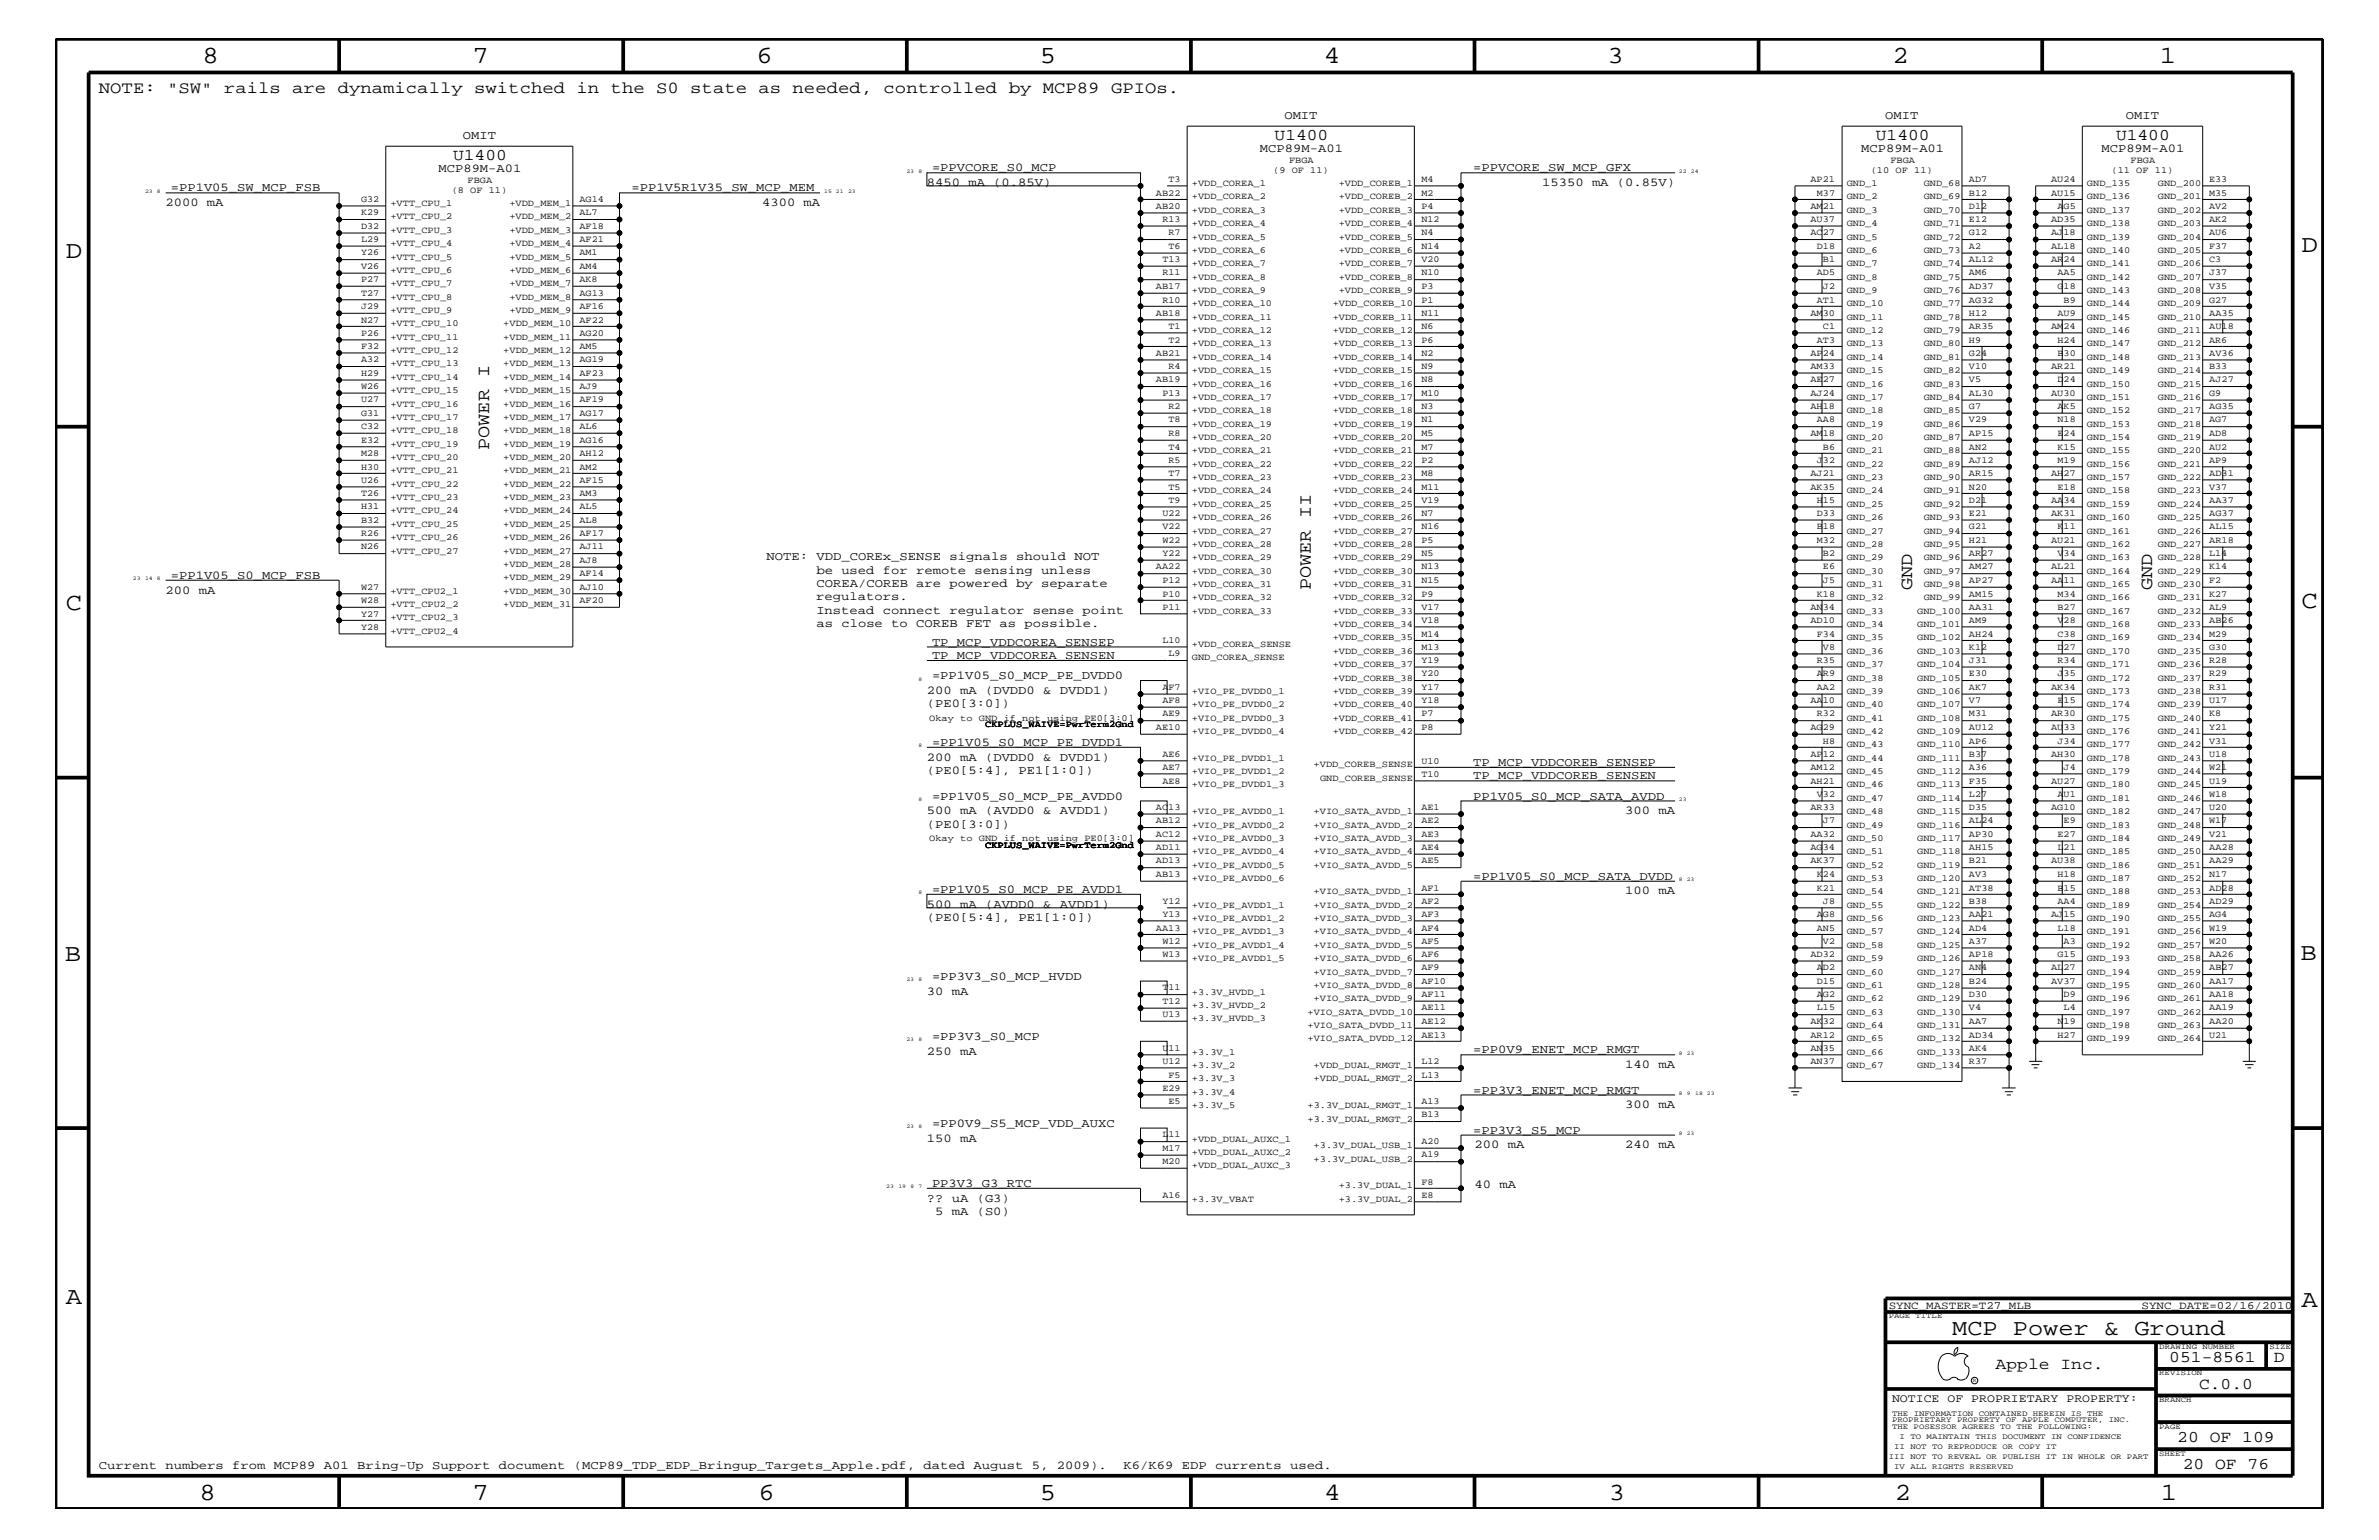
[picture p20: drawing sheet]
<svg xmlns="http://www.w3.org/2000/svg" width="432mm" height="279mm" viewBox="0 0 432 279" stroke-linecap="round" stroke-linejoin="round" font-family="sans-serif">
<defs><g id="words">
<g font-size="4.5">
<text x="36.7" y="11.5">8</text>
<text x="85.8" y="11.5">7</text>
<text x="137.3" y="11.5">6</text>
<text x="188.7" y="11.5">5</text>
<text x="240.3" y="11.5">4</text>
<text x="291.8" y="11.5">3</text>
<text x="343.5" y="11.5">2</text>
<text x="392" y="11.5">1</text>
<text x="11.9" y="46.8">D</text>
<text x="417.7" y="45.7">D</text>
<text x="11.9" y="110.6">C</text>
<text x="417.7" y="110.3">C</text>
<text x="11.8" y="174.3">B</text>
<text x="417.6" y="174.2">B</text>
<text x="11.9" y="236.7">A</text>
<text x="417.7" y="237.1">A</text>
<text x="36.2" y="272.1">8</text>
<text x="85.8" y="272.1">7</text>
<text x="137.7" y="272.1">6</text>
<text x="188.7" y="272.1">5</text>
<text x="240.4" y="272.1">4</text>
<text x="292" y="272.1">3</text>
<text x="343.9" y="272.1">2</text>
<text x="392.2" y="272.1">1</text>
</g>
<text font-size="4.1" x="354.3" y="242.3">MCP Power &amp; Ground</text>
<g font-size="3.3">
<text x="88.8" y="81.6" transform="rotate(-90 88.8 81.6)">POWER I</text>
<text x="237.9" y="107.1" transform="rotate(-90 237.9 107.1)">POWER II</text>
<text x="347" y="107.1" transform="rotate(-90 347 107.1)">GND</text>
<text x="390.7" y="107.1" transform="rotate(-90 390.7 107.1)">GND</text>
</g>
<g font-size="3">
<text x="17.9" y="16.8">NOTE: &quot;SW&quot; rails are dynamically switched in the S0 state as needed, controlled by MCP89 GPIOs.</text>
<text x="82.3" y="29.1">U1400</text>
<text x="231.4" y="25.4">U1400</text>
<text x="340.5" y="25.4">U1400</text>
<text x="384.1" y="25.4">U1400</text>
<text x="362.2" y="248.4">Apple Inc.</text>
<text x="393.7" y="247.1">051-8561</text>
<text x="399.2" y="252">C.0.0</text>
<text x="412.7" y="247.1">D</text>
<text x="395.2" y="261.6">20 OF 109</text>
<text x="396.2" y="266.6">20 OF 76</text>
</g>
<g font-size="2.2">
<text x="233.1" y="21.6">OMIT</text>
<text x="342.2" y="21.6">OMIT</text>
<text x="385.9" y="21.6">OMIT</text>
<text x="84" y="25.3">OMIT</text>
<text x="228.7" y="27.5">MCP89M-A01</text>
<text x="337.8" y="27.5">MCP89M-A01</text>
<text x="381.4" y="27.5">MCP89M-A01</text>
<text x="31" y="34.7">=PP1V05_SW_MCP_FSB</text>
<text x="79.6" y="31.2">MCP89M-A01</text>
<text x="114.6" y="34.7">=PP1V5R1V35_SW_MCP_MEM</text>
<text x="168.2" y="33.7">8450 mA (0.85V)</text>
<text x="169.2" y="31.1">=PPVCORE_S0_MCP</text>
<text x="267.4" y="31.1">=PPVCORE_SW_MCP_GFX</text>
<text x="279.9" y="33.7">15350 mA (0.85V)</text>
<text x="30.1" y="37.4">2000 mA</text>
<text x="138.3" y="37.4">4300 mA</text>
<text x="139.1" y="101.6">NOTE: VDD_COREx_SENSE signals should NOT</text>
<text x="30.1" y="107.7">200 mA</text>
<text x="31" y="105">=PP1V05_S0_MCP_FSB</text>
<text x="148.2" y="104.1">be used for remote sensing unless</text>
<text x="148.2" y="106.5">COREA/COREB are powered by separate</text>
<text x="148.2" y="108.9">regulators.</text>
<text x="148.2" y="111.4">Instead connect regulator sense point</text>
<text x="148.2" y="113.7">as close to COREB FET as possible.</text>
<text x="169.2" y="117.2">TP_MCP_VDDCOREA_SENSEP</text>
<text x="169.2" y="119.6">TP_MCP_VDDCOREA_SENSEN</text>
<text x="168.2" y="125.9">200 mA (DVDD0 &amp; DVDD1)</text>
<text x="169.2" y="123.2">=PP1V05_S0_MCP_PE_DVDD0</text>
<text x="168.2" y="128.3">(PE0[3:0])</text>
<text x="169.2" y="135.3">=PP1V05_S0_MCP_PE_DVDD1</text>
<text x="168.2" y="138">200 mA (DVDD0 &amp; DVDD1)</text>
<text x="168.2" y="140.4">(PE0[5:4], PE1[1:0])</text>
<text x="267.4" y="141.4">TP_MCP_VDDCOREB_SENSEN</text>
<text x="267.4" y="139">TP_MCP_VDDCOREB_SENSEP</text>
<text x="168.2" y="147.7">500 mA (AVDD0 &amp; AVDD1)</text>
<text x="169.2" y="145.1">=PP1V05_S0_MCP_PE_AVDD0</text>
<text x="267.4" y="145.1">PP1V05_S0_MCP_SATA_AVDD</text>
<text x="295" y="147.7">300 mA</text>
<text x="168.2" y="150.1">(PE0[3:0])</text>
<text x="169.2" y="162">=PP1V05_S0_MCP_PE_AVDD1</text>
<text x="267.4" y="159.6">=PP1V05_S0_MCP_SATA_DVDD</text>
<text x="168.2" y="164.7">500 mA (AVDD0 &amp; AVDD1)</text>
<text x="168.2" y="167.1">(PE0[5:4], PE1[1:0])</text>
<text x="295" y="162.2">100 mA</text>
<text x="169.2" y="177.7">=PP3V3_S0_MCP_HVDD</text>
<text x="168.2" y="180.5">30 mA</text>
<text x="168.2" y="191.4">250 mA</text>
<text x="169.2" y="188.7">=PP3V3_S0_MCP</text>
<text x="267.4" y="191.1">=PP0V9_ENET_MCP_RMGT</text>
<text x="295" y="193.7">140 mA</text>
<text x="267.4" y="198.4">=PP3V3_ENET_MCP_RMGT</text>
<text x="295" y="201">300 mA</text>
<text x="168.2" y="207.1">150 mA</text>
<text x="169.2" y="204.4">=PP0V9_S5_MCP_VDD_AUXC</text>
<text x="267.4" y="205.7">=PP3V3_S5_MCP</text>
<text x="267.6" y="208.3">200 mA</text>
<text x="295" y="208.3">240 mA</text>
<text x="169.2" y="215.3">PP3V3_G3_RTC</text>
<text x="267.6" y="215.6">40 mA</text>
<text x="168.2" y="218">?? uA (G3)</text>
<text x="169.7" y="220.4">5 mA (S0)</text>
<text x="17.9" y="266.6">Current numbers from MCP89 A01 Bring-Up Support document (MCP89_TDP_EDP_Bringup_Targets_Apple.pdf, dated August 5, 2009).</text>
<text x="203.9" y="266.6">K6/K69 EDP currents used.</text>
</g>
<text font-size="2.1" x="343.4" y="254.4">NOTICE OF PROPRIETARY PROPERTY:</text>
<g font-size="2">
<text x="342.8" y="237.4">SYNC_MASTER=T27_MLB</text>
<text x="388.7" y="237.4">SYNC_DATE=02/16/2010</text>
</g>
<g font-size="1.7">
<text x="234" y="29.5">FBGA</text>
<text x="343.1" y="29.5">FBGA</text>
<text x="386.7" y="29.5">FBGA</text>
<text x="82" y="35">(8 OF 11)</text>
<text x="84.9" y="33.1">FBGA</text>
<text x="209.8" y="35.5">AB22</text>
<text x="212.1" y="33">T3</text>
<text x="216.3" y="33.7">+VDD_COREA_1</text>
<text x="231.1" y="31.4">(9 OF 11)</text>
<text x="243" y="33.7">+VDD_COREB_1</text>
<text x="258" y="33">M4</text>
<text x="258" y="35.5">M2</text>
<text x="328.6" y="33">AP21</text>
<text x="329.8" y="35.5">M37</text>
<text x="335.2" y="33.7">GND_1</text>
<text x="339.6" y="31.4">(10 OF 11)</text>
<text x="349.2" y="33.7">GND_68</text>
<text x="357.4" y="35.5">B12</text>
<text x="357.4" y="33">AD7</text>
<text x="372.3" y="35.5">AU15</text>
<text x="372.3" y="33">AU24</text>
<text x="378.8" y="33.7">GND_135</text>
<text x="383.2" y="31.4">(11 OF 11)</text>
<text x="391.7" y="33.7">GND_200</text>
<text x="401" y="33">E33</text>
<text x="401" y="35.5">M35</text>
<text x="65.5" y="36.7">G32</text>
<text x="65.5" y="41.5">D32</text>
<text x="65.5" y="39.1">K29</text>
<text x="70.9" y="37.4">+VTT_CPU_1</text>
<text x="70.9" y="39.8">+VTT_CPU_2</text>
<text x="92.5" y="39.8">+VDD_MEM_2</text>
<text x="92.5" y="37.4">+VDD_MEM_1</text>
<text x="105.2" y="39.1">AL7</text>
<text x="105.2" y="41.5">AF18</text>
<text x="105.2" y="36.7">AG14</text>
<text x="209.8" y="37.9">AB20</text>
<text x="211" y="40.3">R13</text>
<text x="216.3" y="41">+VDD_COREA_4</text>
<text x="216.3" y="38.6">+VDD_COREA_3</text>
<text x="216.3" y="36.2">+VDD_COREA_2</text>
<text x="243" y="38.6">+VDD_COREB_3</text>
<text x="243" y="36.2">+VDD_COREB_2</text>
<text x="243" y="41">+VDD_COREB_4</text>
<text x="258" y="37.9">P4</text>
<text x="258" y="40.3">N12</text>
<text x="328.6" y="40.3">AU37</text>
<text x="328.6" y="37.9">AM21</text>
<text x="335.2" y="36.2">GND_2</text>
<text x="335.2" y="41">GND_4</text>
<text x="335.2" y="38.6">GND_3</text>
<text x="349.2" y="36.2">GND_69</text>
<text x="349.2" y="41">GND_71</text>
<text x="349.2" y="38.6">GND_70</text>
<text x="357.4" y="40.3">E12</text>
<text x="357.4" y="37.9">D12</text>
<text x="372.3" y="40.3">AD35</text>
<text x="373.5" y="37.9">AG5</text>
<text x="378.8" y="41">GND_138</text>
<text x="378.8" y="38.6">GND_137</text>
<text x="378.8" y="36.2">GND_136</text>
<text x="391.7" y="41">GND_203</text>
<text x="391.7" y="38.6">GND_202</text>
<text x="391.7" y="36.2">GND_201</text>
<text x="401" y="40.3">AK2</text>
<text x="401" y="37.9">AV2</text>
<text x="65.5" y="46.3">Y26</text>
<text x="65.5" y="44">L29</text>
<text x="70.9" y="47.1">+VTT_CPU_5</text>
<text x="70.9" y="44.6">+VTT_CPU_4</text>
<text x="70.9" y="42.3">+VTT_CPU_3</text>
<text x="92.5" y="47.1">+VDD_MEM_5</text>
<text x="92.5" y="44.6">+VDD_MEM_4</text>
<text x="92.5" y="42.3">+VDD_MEM_3</text>
<text x="105.2" y="46.3">AM1</text>
<text x="105.2" y="44">AF21</text>
<text x="211" y="47.6">T13</text>
<text x="212.1" y="45.2">T6</text>
<text x="212.1" y="42.7">R7</text>
<text x="216.3" y="45.9">+VDD_COREA_6</text>
<text x="216.3" y="43.5">+VDD_COREA_5</text>
<text x="243" y="43.5">+VDD_COREB_5</text>
<text x="243" y="45.9">+VDD_COREB_6</text>
<text x="258" y="42.7">N4</text>
<text x="258" y="45.2">N14</text>
<text x="258" y="47.6">V20</text>
<text x="328.6" y="42.7">AC27</text>
<text x="329.8" y="45.2">D18</text>
<text x="330.9" y="47.6">B1</text>
<text x="335.2" y="45.9">GND_6</text>
<text x="335.2" y="43.5">GND_5</text>
<text x="349.2" y="43.5">GND_72</text>
<text x="349.2" y="45.9">GND_73</text>
<text x="357.4" y="47.6">AL12</text>
<text x="357.4" y="42.7">G12</text>
<text x="357.4" y="45.2">A2</text>
<text x="372.3" y="45.2">AL18</text>
<text x="372.3" y="47.6">AR24</text>
<text x="372.3" y="42.7">AJ18</text>
<text x="378.8" y="45.9">GND_140</text>
<text x="378.8" y="43.5">GND_139</text>
<text x="391.7" y="45.9">GND_205</text>
<text x="391.7" y="43.5">GND_204</text>
<text x="401" y="45.2">F37</text>
<text x="401" y="47.6">C3</text>
<text x="401" y="42.7">AU6</text>
<text x="65.5" y="53.6">T27</text>
<text x="65.5" y="51.3">P27</text>
<text x="65.5" y="48.8">V26</text>
<text x="70.9" y="51.9">+VTT_CPU_7</text>
<text x="70.9" y="49.6">+VTT_CPU_6</text>
<text x="92.5" y="51.9">+VDD_MEM_7</text>
<text x="92.5" y="49.6">+VDD_MEM_6</text>
<text x="105.2" y="51.3">AK8</text>
<text x="105.2" y="48.8">AM4</text>
<text x="105.2" y="53.6">AG13</text>
<text x="209.8" y="52.4">AB17</text>
<text x="211" y="50">R11</text>
<text x="216.3" y="53.2">+VDD_COREA_9</text>
<text x="216.3" y="48.3">+VDD_COREA_7</text>
<text x="216.3" y="50.7">+VDD_COREA_8</text>
<text x="243" y="50.7">+VDD_COREB_8</text>
<text x="243" y="48.3">+VDD_COREB_7</text>
<text x="243" y="53.2">+VDD_COREB_9</text>
<text x="258" y="50">N10</text>
<text x="258" y="52.4">P3</text>
<text x="329.8" y="50">AD5</text>
<text x="330.9" y="52.4">J2</text>
<text x="335.2" y="48.3">GND_7</text>
<text x="335.2" y="50.7">GND_8</text>
<text x="335.2" y="53.2">GND_9</text>
<text x="349.2" y="48.3">GND_74</text>
<text x="349.2" y="50.7">GND_75</text>
<text x="349.2" y="53.2">GND_76</text>
<text x="357.4" y="52.4">AD37</text>
<text x="357.4" y="50">AM6</text>
<text x="373.5" y="50">AA5</text>
<text x="373.5" y="52.4">G18</text>
<text x="378.8" y="50.7">GND_142</text>
<text x="378.8" y="53.2">GND_143</text>
<text x="378.8" y="48.3">GND_141</text>
<text x="391.7" y="53.2">GND_208</text>
<text x="391.7" y="50.7">GND_207</text>
<text x="391.7" y="48.3">GND_206</text>
<text x="401" y="52.4">V35</text>
<text x="401" y="50">J37</text>
<text x="65.5" y="56.1">J29</text>
<text x="65.5" y="58.5">N27</text>
<text x="70.9" y="56.8">+VTT_CPU_9</text>
<text x="70.9" y="54.4">+VTT_CPU_8</text>
<text x="70.9" y="59.2">+VTT_CPU_10</text>
<text x="91.4" y="59.2">+VDD_MEM_10</text>
<text x="92.5" y="54.4">+VDD_MEM_8</text>
<text x="92.5" y="56.8">+VDD_MEM_9</text>
<text x="105.2" y="58.5">AF22</text>
<text x="105.2" y="56.1">AF16</text>
<text x="209.8" y="57.3">AB18</text>
<text x="211" y="54.9">R10</text>
<text x="212.1" y="59.7">T1</text>
<text x="216.3" y="58">+VDD_COREA_11</text>
<text x="216.3" y="55.6">+VDD_COREA_10</text>
<text x="241.9" y="55.6">+VDD_COREB_10</text>
<text x="241.9" y="58">+VDD_COREB_11</text>
<text x="258" y="54.9">P1</text>
<text x="258" y="57.3">N11</text>
<text x="258" y="59.7">N6</text>
<text x="328.6" y="57.3">AM30</text>
<text x="329.8" y="54.9">AT1</text>
<text x="330.9" y="59.7">C1</text>
<text x="335.2" y="58">GND_11</text>
<text x="335.2" y="55.6">GND_10</text>
<text x="349.2" y="55.6">GND_77</text>
<text x="349.2" y="58">GND_78</text>
<text x="357.4" y="54.9">AG32</text>
<text x="357.4" y="59.7">AR35</text>
<text x="357.4" y="57.3">H12</text>
<text x="372.3" y="59.7">AM24</text>
<text x="373.5" y="57.3">AU9</text>
<text x="374.6" y="54.9">B9</text>
<text x="378.8" y="58">GND_145</text>
<text x="378.8" y="55.6">GND_144</text>
<text x="391.7" y="58">GND_210</text>
<text x="391.7" y="55.6">GND_209</text>
<text x="401" y="54.9">G27</text>
<text x="401" y="59.7">AU18</text>
<text x="401" y="57.3">AA35</text>
<text x="65.5" y="60.9">P26</text>
<text x="65.5" y="63.4">F32</text>
<text x="65.5" y="65.7">A32</text>
<text x="70.9" y="61.7">+VTT_CPU_11</text>
<text x="70.9" y="64">+VTT_CPU_12</text>
<text x="91.4" y="64">+VDD_MEM_12</text>
<text x="91.4" y="61.7">+VDD_MEM_11</text>
<text x="105.2" y="63.4">AM5</text>
<text x="105.2" y="65.7">AG19</text>
<text x="105.2" y="60.9">AG20</text>
<text x="209.8" y="64.5">AB21</text>
<text x="212.1" y="62.2">T2</text>
<text x="216.3" y="65.3">+VDD_COREA_14</text>
<text x="216.3" y="60.4">+VDD_COREA_12</text>
<text x="216.3" y="62.9">+VDD_COREA_13</text>
<text x="241.9" y="62.9">+VDD_COREB_13</text>
<text x="241.9" y="60.4">+VDD_COREB_12</text>
<text x="241.9" y="65.3">+VDD_COREB_14</text>
<text x="258" y="62.2">P6</text>
<text x="258" y="64.5">N2</text>
<text x="328.6" y="64.5">AP24</text>
<text x="329.8" y="62.2">AT3</text>
<text x="335.2" y="60.4">GND_12</text>
<text x="335.2" y="65.3">GND_14</text>
<text x="335.2" y="62.9">GND_13</text>
<text x="349.2" y="60.4">GND_79</text>
<text x="349.2" y="62.9">GND_80</text>
<text x="349.2" y="65.3">GND_81</text>
<text x="357.4" y="62.2">H9</text>
<text x="357.4" y="64.5">G24</text>
<text x="373.5" y="62.2">H24</text>
<text x="373.5" y="64.5">B30</text>
<text x="378.8" y="62.9">GND_147</text>
<text x="378.8" y="65.3">GND_148</text>
<text x="378.8" y="60.4">GND_146</text>
<text x="391.7" y="65.3">GND_213</text>
<text x="391.7" y="62.9">GND_212</text>
<text x="391.7" y="60.4">GND_211</text>
<text x="401" y="62.2">AR6</text>
<text x="401" y="64.5">AV36</text>
<text x="65.5" y="68.2">H29</text>
<text x="65.5" y="70.6">W26</text>
<text x="70.9" y="68.9">+VTT_CPU_14</text>
<text x="70.9" y="71.3">+VTT_CPU_15</text>
<text x="70.9" y="66.5">+VTT_CPU_13</text>
<text x="91.4" y="71.3">+VDD_MEM_15</text>
<text x="91.4" y="66.5">+VDD_MEM_13</text>
<text x="91.4" y="68.9">+VDD_MEM_14</text>
<text x="105.2" y="70.6">AJ9</text>
<text x="105.2" y="68.2">AF23</text>
<text x="209.8" y="69.4">AB19</text>
<text x="211" y="71.8">P13</text>
<text x="212.1" y="67">R4</text>
<text x="216.3" y="70.1">+VDD_COREA_16</text>
<text x="216.3" y="67.7">+VDD_COREA_15</text>
<text x="241.9" y="67.7">+VDD_COREB_15</text>
<text x="241.9" y="70.1">+VDD_COREB_16</text>
<text x="258" y="67">N9</text>
<text x="258" y="69.4">N8</text>
<text x="258" y="71.8">M10</text>
<text x="328.6" y="67">AM33</text>
<text x="328.6" y="69.4">AE27</text>
<text x="328.6" y="71.8">AJ24</text>
<text x="335.2" y="67.7">GND_15</text>
<text x="335.2" y="70.1">GND_16</text>
<text x="349.2" y="67.7">GND_82</text>
<text x="349.2" y="70.1">GND_83</text>
<text x="357.4" y="71.8">AL30</text>
<text x="357.4" y="67">V10</text>
<text x="357.4" y="69.4">V5</text>
<text x="372.3" y="71.8">AU30</text>
<text x="372.3" y="67">AR21</text>
<text x="373.5" y="69.4">D24</text>
<text x="378.8" y="70.1">GND_150</text>
<text x="378.8" y="67.7">GND_149</text>
<text x="391.7" y="70.1">GND_215</text>
<text x="391.7" y="67.7">GND_214</text>
<text x="401" y="71.8">G9</text>
<text x="401" y="67">B33</text>
<text x="401" y="69.4">AJ27</text>
<text x="65.5" y="77.9">C32</text>
<text x="65.5" y="73">U27</text>
<text x="65.5" y="75.5">G31</text>
<text x="70.9" y="73.8">+VTT_CPU_16</text>
<text x="70.9" y="76.2">+VTT_CPU_17</text>
<text x="91.4" y="76.2">+VDD_MEM_17</text>
<text x="91.4" y="73.8">+VDD_MEM_16</text>
<text x="105.2" y="77.9">AL6</text>
<text x="105.2" y="75.5">AG17</text>
<text x="105.2" y="73">AF19</text>
<text x="212.1" y="76.7">T8</text>
<text x="212.1" y="74.3">R2</text>
<text x="216.3" y="77.4">+VDD_COREA_19</text>
<text x="216.3" y="75">+VDD_COREA_18</text>
<text x="216.3" y="72.6">+VDD_COREA_17</text>
<text x="241.9" y="75">+VDD_COREB_18</text>
<text x="241.9" y="72.6">+VDD_COREB_17</text>
<text x="241.9" y="77.4">+VDD_COREB_19</text>
<text x="258" y="74.3">N3</text>
<text x="258" y="76.7">N1</text>
<text x="328.6" y="74.3">AH18</text>
<text x="329.8" y="76.7">AA8</text>
<text x="335.2" y="72.6">GND_17</text>
<text x="335.2" y="77.4">GND_19</text>
<text x="335.2" y="75">GND_18</text>
<text x="349.2" y="72.6">GND_84</text>
<text x="349.2" y="75">GND_85</text>
<text x="349.2" y="77.4">GND_86</text>
<text x="357.4" y="74.3">G7</text>
<text x="357.4" y="76.7">V29</text>
<text x="373.5" y="76.7">N18</text>
<text x="373.5" y="74.3">AK5</text>
<text x="378.8" y="77.4">GND_153</text>
<text x="378.8" y="75">GND_152</text>
<text x="378.8" y="72.6">GND_151</text>
<text x="391.7" y="77.4">GND_218</text>
<text x="391.7" y="75">GND_217</text>
<text x="391.7" y="72.6">GND_216</text>
<text x="401" y="76.7">AG7</text>
<text x="401" y="74.3">AG35</text>
<text x="65.5" y="82.7">M28</text>
<text x="65.5" y="80.3">E32</text>
<text x="70.9" y="83.5">+VTT_CPU_20</text>
<text x="70.9" y="81.1">+VTT_CPU_19</text>
<text x="70.9" y="78.6">+VTT_CPU_18</text>
<text x="91.4" y="83.5">+VDD_MEM_20</text>
<text x="91.4" y="78.6">+VDD_MEM_18</text>
<text x="91.4" y="81.1">+VDD_MEM_19</text>
<text x="105.2" y="82.7">AH12</text>
<text x="105.2" y="80.3">AG16</text>
<text x="212.1" y="83.9">R5</text>
<text x="212.1" y="81.6">T4</text>
<text x="212.1" y="79.1">R8</text>
<text x="216.3" y="82.2">+VDD_COREA_21</text>
<text x="216.3" y="79.9">+VDD_COREA_20</text>
<text x="241.9" y="79.9">+VDD_COREB_20</text>
<text x="241.9" y="82.2">+VDD_COREB_21</text>
<text x="258" y="79.1">M5</text>
<text x="258" y="81.6">M7</text>
<text x="258" y="83.9">P2</text>
<text x="328.6" y="79.1">AM18</text>
<text x="329.8" y="83.9">J32</text>
<text x="330.9" y="81.6">B6</text>
<text x="335.2" y="79.9">GND_20</text>
<text x="335.2" y="82.2">GND_21</text>
<text x="349.2" y="79.9">GND_87</text>
<text x="349.2" y="82.2">GND_88</text>
<text x="357.4" y="79.1">AP15</text>
<text x="357.4" y="83.9">AJ12</text>
<text x="357.4" y="81.6">AN2</text>
<text x="373.5" y="83.9">M19</text>
<text x="373.5" y="81.6">K15</text>
<text x="373.5" y="79.1">E24</text>
<text x="378.8" y="82.2">GND_155</text>
<text x="378.8" y="79.9">GND_154</text>
<text x="391.7" y="82.2">GND_220</text>
<text x="391.7" y="79.9">GND_219</text>
<text x="401" y="81.6">AU2</text>
<text x="401" y="83.9">AP9</text>
<text x="401" y="79.1">AD8</text>
<text x="65.5" y="87.6">U26</text>
<text x="65.5" y="85.2">H30</text>
<text x="70.9" y="88.3">+VTT_CPU_22</text>
<text x="70.9" y="85.9">+VTT_CPU_21</text>
<text x="91.4" y="88.3">+VDD_MEM_22</text>
<text x="91.4" y="85.9">+VDD_MEM_21</text>
<text x="105.2" y="85.2">AM2</text>
<text x="105.2" y="87.6">AF15</text>
<text x="212.1" y="88.8">T5</text>
<text x="212.1" y="86.4">T7</text>
<text x="216.3" y="89.5">+VDD_COREA_24</text>
<text x="216.3" y="84.7">+VDD_COREA_22</text>
<text x="216.3" y="87.1">+VDD_COREA_23</text>
<text x="241.9" y="84.7">+VDD_COREB_22</text>
<text x="241.9" y="87.1">+VDD_COREB_23</text>
<text x="241.9" y="89.5">+VDD_COREB_24</text>
<text x="258" y="86.4">M8</text>
<text x="258" y="88.8">M11</text>
<text x="328.6" y="86.4">AJ21</text>
<text x="328.6" y="88.8">AK35</text>
<text x="335.2" y="84.7">GND_22</text>
<text x="335.2" y="87.1">GND_23</text>
<text x="335.2" y="89.5">GND_24</text>
<text x="349.2" y="84.7">GND_89</text>
<text x="349.2" y="87.1">GND_90</text>
<text x="349.2" y="89.5">GND_91</text>
<text x="357.4" y="86.4">AR15</text>
<text x="357.4" y="88.8">N20</text>
<text x="372.3" y="86.4">AH27</text>
<text x="373.5" y="88.8">E18</text>
<text x="378.8" y="87.1">GND_157</text>
<text x="378.8" y="89.5">GND_158</text>
<text x="378.8" y="84.7">GND_156</text>
<text x="391.7" y="89.5">GND_223</text>
<text x="391.7" y="87.1">GND_222</text>
<text x="391.7" y="84.7">GND_221</text>
<text x="401" y="88.8">V37</text>
<text x="401" y="86.4">AD31</text>
<text x="65.5" y="92.4">H31</text>
<text x="65.5" y="94.9">B32</text>
<text x="65.5" y="90">T26</text>
<text x="70.9" y="93.2">+VTT_CPU_24</text>
<text x="70.9" y="95.6">+VTT_CPU_25</text>
<text x="70.9" y="90.7">+VTT_CPU_23</text>
<text x="91.4" y="95.6">+VDD_MEM_25</text>
<text x="91.4" y="90.7">+VDD_MEM_23</text>
<text x="91.4" y="93.2">+VDD_MEM_24</text>
<text x="105.2" y="94.9">AL8</text>
<text x="105.2" y="90">AM3</text>
<text x="105.2" y="92.4">AL5</text>
<text x="211" y="93.7">U22</text>
<text x="212.1" y="91.2">T9</text>
<text x="216.3" y="92">+VDD_COREA_25</text>
<text x="216.3" y="94.3">+VDD_COREA_26</text>
<text x="241.9" y="94.3">+VDD_COREB_26</text>
<text x="241.9" y="92">+VDD_COREB_25</text>
<text x="258" y="93.7">N7</text>
<text x="258" y="91.2">V19</text>
<text x="329.8" y="91.2">H15</text>
<text x="329.8" y="93.7">D33</text>
<text x="335.2" y="92">GND_25</text>
<text x="335.2" y="94.3">GND_26</text>
<text x="349.2" y="92">GND_92</text>
<text x="349.2" y="94.3">GND_93</text>
<text x="357.4" y="91.2">D21</text>
<text x="357.4" y="93.7">E21</text>
<text x="372.3" y="93.7">AK31</text>
<text x="372.3" y="91.2">AA34</text>
<text x="378.8" y="94.3">GND_160</text>
<text x="378.8" y="92">GND_159</text>
<text x="391.7" y="94.3">GND_225</text>
<text x="391.7" y="92">GND_224</text>
<text x="401" y="93.7">AG37</text>
<text x="401" y="91.2">AA37</text>
<text x="65.5" y="99.7">N26</text>
<text x="65.5" y="97.3">R26</text>
<text x="70.9" y="100.4">+VTT_CPU_27</text>
<text x="70.9" y="98">+VTT_CPU_26</text>
<text x="91.4" y="98">+VDD_MEM_26</text>
<text x="91.4" y="100.4">+VDD_MEM_27</text>
<text x="105.2" y="97.3">AF17</text>
<text x="105.2" y="99.7">AJ11</text>
<text x="211" y="101">Y22</text>
<text x="211" y="98.5">W22</text>
<text x="211" y="96">V22</text>
<text x="216.3" y="101.6">+VDD_COREA_29</text>
<text x="216.3" y="99.3">+VDD_COREA_28</text>
<text x="216.3" y="96.8">+VDD_COREA_27</text>
<text x="241.9" y="96.8">+VDD_COREB_27</text>
<text x="241.9" y="99.3">+VDD_COREB_28</text>
<text x="241.9" y="101.6">+VDD_COREB_29</text>
<text x="258" y="96">N16</text>
<text x="258" y="98.5">P5</text>
<text x="258" y="101">N5</text>
<text x="329.8" y="96">B18</text>
<text x="329.8" y="98.5">M32</text>
<text x="330.9" y="101">B2</text>
<text x="335.2" y="99.3">GND_28</text>
<text x="335.2" y="101.6">GND_29</text>
<text x="335.2" y="96.8">GND_27</text>
<text x="349.2" y="96.8">GND_94</text>
<text x="349.2" y="99.3">GND_95</text>
<text x="349.2" y="101.6">GND_96</text>
<text x="357.4" y="101">AR27</text>
<text x="357.4" y="96">G21</text>
<text x="357.4" y="98.5">H21</text>
<text x="372.3" y="98.5">AU21</text>
<text x="373.5" y="101">V34</text>
<text x="373.5" y="96">K11</text>
<text x="378.8" y="101.6">GND_163</text>
<text x="378.8" y="96.8">GND_161</text>
<text x="378.8" y="99.3">GND_162</text>
<text x="391.7" y="101.6">GND_228</text>
<text x="391.7" y="99.3">GND_227</text>
<text x="391.7" y="96.8">GND_226</text>
<text x="401" y="101">L14</text>
<text x="401" y="98.5">AR18</text>
<text x="401" y="96">AL15</text>
<text x="65.5" y="107">W27</text>
<text x="70.9" y="107.7">+VTT_CPU2_1</text>
<text x="91.4" y="107.7">+VDD_MEM_30</text>
<text x="91.4" y="102.9">+VDD_MEM_28</text>
<text x="91.4" y="105.3">+VDD_MEM_29</text>
<text x="105.2" y="102.1">AJ8</text>
<text x="105.2" y="107">AJ10</text>
<text x="105.2" y="104.6">AF14</text>
<text x="209.8" y="103.3">AA22</text>
<text x="211" y="105.8">P12</text>
<text x="216.3" y="104.1">+VDD_COREA_30</text>
<text x="216.3" y="106.5">+VDD_COREA_31</text>
<text x="241.9" y="106.5">+VDD_COREB_31</text>
<text x="241.9" y="104.1">+VDD_COREB_30</text>
<text x="258" y="105.8">N15</text>
<text x="258" y="103.3">N13</text>
<text x="330.9" y="103.3">E6</text>
<text x="330.9" y="105.8">J5</text>
<text x="335.2" y="104.1">GND_30</text>
<text x="335.2" y="106.5">GND_31</text>
<text x="349.2" y="104.1">GND_97</text>
<text x="349.2" y="106.5">GND_98</text>
<text x="357.4" y="103.3">AM27</text>
<text x="357.4" y="105.8">AP27</text>
<text x="372.3" y="105.8">AA11</text>
<text x="372.3" y="103.3">AL21</text>
<text x="378.8" y="106.5">GND_165</text>
<text x="378.8" y="104.1">GND_164</text>
<text x="391.7" y="106.5">GND_230</text>
<text x="391.7" y="104.1">GND_229</text>
<text x="401" y="105.8">F2</text>
<text x="401" y="103.3">K14</text>
<text x="65.5" y="109.4">W28</text>
<text x="65.5" y="111.9">Y27</text>
<text x="70.9" y="110.2">+VTT_CPU2_2</text>
<text x="70.9" y="112.6">+VTT_CPU2_3</text>
<text x="91.4" y="110.2">+VDD_MEM_31</text>
<text x="105.2" y="109.4">AF20</text>
<text x="211" y="108.2">P10</text>
<text x="211" y="110.6">P11</text>
<text x="216.3" y="108.9">+VDD_COREA_32</text>
<text x="216.3" y="111.4">+VDD_COREA_33</text>
<text x="241.9" y="108.9">+VDD_COREB_32</text>
<text x="241.9" y="111.4">+VDD_COREB_33</text>
<text x="241.9" y="113.7">+VDD_COREB_34</text>
<text x="258" y="108.2">P9</text>
<text x="258" y="110.6">V17</text>
<text x="258" y="113.1">V18</text>
<text x="328.6" y="113.1">AD10</text>
<text x="328.6" y="110.6">AN34</text>
<text x="329.8" y="108.2">K18</text>
<text x="335.2" y="108.9">GND_32</text>
<text x="335.2" y="113.7">GND_34</text>
<text x="335.2" y="111.4">GND_33</text>
<text x="348" y="111.4">GND_100</text>
<text x="348" y="113.7">GND_101</text>
<text x="349.2" y="108.9">GND_99</text>
<text x="357.4" y="108.2">AM15</text>
<text x="357.4" y="110.6">AA31</text>
<text x="357.4" y="113.1">AM9</text>
<text x="373.5" y="113.1">V28</text>
<text x="373.5" y="108.2">M34</text>
<text x="373.5" y="110.6">B27</text>
<text x="378.8" y="113.7">GND_168</text>
<text x="378.8" y="108.9">GND_166</text>
<text x="378.8" y="111.4">GND_167</text>
<text x="391.7" y="113.7">GND_233</text>
<text x="391.7" y="111.4">GND_232</text>
<text x="391.7" y="108.9">GND_231</text>
<text x="401" y="110.6">AL9</text>
<text x="401" y="108.2">K27</text>
<text x="401" y="113.1">AB26</text>
<text x="65.5" y="114.2">Y28</text>
<text x="70.9" y="115">+VTT_CPU2_4</text>
<text x="211" y="116.7">L10</text>
<text x="212.1" y="119.1">L9</text>
<text x="216.3" y="117.4">+VDD_COREA_SENSE</text>
<text x="216.3" y="119.8">GND_COREA_SENSE</text>
<text x="241.9" y="118.6">+VDD_COREB_36</text>
<text x="241.9" y="116.2">+VDD_COREB_35</text>
<text x="258" y="117.9">M13</text>
<text x="258" y="115.5">M14</text>
<text x="329.8" y="115.5">F34</text>
<text x="330.9" y="117.9">V8</text>
<text x="335.2" y="116.2">GND_35</text>
<text x="335.2" y="118.6">GND_36</text>
<text x="348" y="116.2">GND_102</text>
<text x="348" y="118.6">GND_103</text>
<text x="357.4" y="115.5">AH24</text>
<text x="357.4" y="117.9">K12</text>
<text x="373.5" y="117.9">D27</text>
<text x="373.5" y="115.5">C38</text>
<text x="378.8" y="118.6">GND_170</text>
<text x="378.8" y="116.2">GND_169</text>
<text x="391.7" y="118.6">GND_235</text>
<text x="391.7" y="116.2">GND_234</text>
<text x="401" y="117.9">G30</text>
<text x="401" y="115.5">M29</text>
<text x="211" y="125.2">AF7</text>
<text x="216.3" y="125.9">+VIO_PE_DVDD0_1</text>
<text x="241.9" y="121">+VDD_COREB_37</text>
<text x="241.9" y="123.5">+VDD_COREB_38</text>
<text x="241.9" y="125.9">+VDD_COREB_39</text>
<text x="258" y="120.3">Y19</text>
<text x="258" y="122.7">Y20</text>
<text x="258" y="125.2">Y17</text>
<text x="329.8" y="120.3">R35</text>
<text x="329.8" y="122.7">AR9</text>
<text x="329.8" y="125.2">AA2</text>
<text x="335.2" y="121">GND_37</text>
<text x="335.2" y="123.5">GND_38</text>
<text x="335.2" y="125.9">GND_39</text>
<text x="348" y="121">GND_104</text>
<text x="348" y="123.5">GND_105</text>
<text x="348" y="125.9">GND_106</text>
<text x="357.4" y="120.3">J31</text>
<text x="357.4" y="122.7">E30</text>
<text x="357.4" y="125.2">AK7</text>
<text x="372.3" y="125.2">AK34</text>
<text x="373.5" y="122.7">J35</text>
<text x="373.5" y="120.3">R34</text>
<text x="378.8" y="125.9">GND_173</text>
<text x="378.8" y="123.5">GND_172</text>
<text x="378.8" y="121">GND_171</text>
<text x="391.7" y="125.9">GND_238</text>
<text x="391.7" y="121">GND_236</text>
<text x="391.7" y="123.5">GND_237</text>
<text x="401" y="125.2">R31</text>
<text x="401" y="120.3">R28</text>
<text x="401" y="122.7">R29</text>
<text x="168.7" y="130.8">Okay to GND if not using PE0[3:0]</text>
<text x="178.8" y="131.9">CKPLUS_WAIVE=PwrTerm2Gnd</text>
<text x="211" y="130">AE9</text>
<text x="211" y="127.6">AF8</text>
<text x="216.3" y="130.8">+VIO_PE_DVDD0_3</text>
<text x="216.3" y="128.3">+VIO_PE_DVDD0_2</text>
<text x="241.9" y="128.3">+VDD_COREB_40</text>
<text x="241.9" y="130.8">+VDD_COREB_41</text>
<text x="258" y="127.6">Y18</text>
<text x="258" y="130">P7</text>
<text x="328.6" y="127.6">AA10</text>
<text x="329.8" y="130">R32</text>
<text x="335.2" y="128.3">GND_40</text>
<text x="335.2" y="130.8">GND_41</text>
<text x="348" y="128.3">GND_107</text>
<text x="348" y="130.8">GND_108</text>
<text x="357.4" y="127.6">V7</text>
<text x="357.4" y="130">M31</text>
<text x="372.3" y="130">AR30</text>
<text x="373.5" y="127.6">E15</text>
<text x="378.8" y="130.8">GND_175</text>
<text x="378.8" y="128.3">GND_174</text>
<text x="391.7" y="130.8">GND_240</text>
<text x="391.7" y="128.3">GND_239</text>
<text x="401" y="130">K8</text>
<text x="401" y="127.6">U17</text>
<text x="209.8" y="132.4">AE10</text>
<text x="211" y="137.3">AE6</text>
<text x="216.3" y="133.2">+VIO_PE_DVDD0_4</text>
<text x="241.9" y="133.2">+VDD_COREB_42</text>
<text x="258" y="132.4">P8</text>
<text x="328.6" y="132.4">AG29</text>
<text x="328.6" y="137.3">AP12</text>
<text x="330.9" y="134.9">H8</text>
<text x="335.2" y="135.6">GND_43</text>
<text x="335.2" y="133.2">GND_42</text>
<text x="348" y="133.2">GND_109</text>
<text x="348" y="135.6">GND_110</text>
<text x="357.4" y="132.4">AU12</text>
<text x="357.4" y="134.9">AP6</text>
<text x="357.4" y="137.3">B37</text>
<text x="372.3" y="137.3">AH30</text>
<text x="372.3" y="132.4">AU33</text>
<text x="373.5" y="134.9">J34</text>
<text x="378.8" y="135.6">GND_177</text>
<text x="378.8" y="133.2">GND_176</text>
<text x="391.7" y="133.2">GND_241</text>
<text x="391.7" y="135.6">GND_242</text>
<text x="401" y="137.3">U18</text>
<text x="401" y="132.4">Y21</text>
<text x="401" y="134.9">V31</text>
<text x="211" y="139.7">AE7</text>
<text x="211" y="142.2">AE8</text>
<text x="216.3" y="140.4">+VIO_PE_DVDD1_2</text>
<text x="216.3" y="142.9">+VIO_PE_DVDD1_3</text>
<text x="216.3" y="138">+VIO_PE_DVDD1_1</text>
<text x="238.4" y="139.2">+VDD_COREB_SENSE</text>
<text x="239.6" y="141.7">GND_COREB_SENSE</text>
<text x="258" y="138.5">U10</text>
<text x="258" y="140.9">T10</text>
<text x="328.6" y="139.7">AM12</text>
<text x="328.6" y="142.2">AH21</text>
<text x="335.2" y="140.4">GND_45</text>
<text x="335.2" y="138">GND_44</text>
<text x="335.2" y="142.9">GND_46</text>
<text x="348" y="140.4">GND_112</text>
<text x="348" y="138">GND_111</text>
<text x="348" y="142.9">GND_113</text>
<text x="357.4" y="139.7">A36</text>
<text x="357.4" y="142.2">F35</text>
<text x="372.3" y="142.2">AU27</text>
<text x="374.6" y="139.7">J4</text>
<text x="378.8" y="140.4">GND_179</text>
<text x="378.8" y="142.9">GND_180</text>
<text x="378.8" y="138">GND_178</text>
<text x="391.7" y="142.9">GND_245</text>
<text x="391.7" y="140.4">GND_244</text>
<text x="391.7" y="138">GND_243</text>
<text x="401" y="142.2">U19</text>
<text x="401" y="139.7">W21</text>
<text x="209.8" y="149.4">AB12</text>
<text x="209.8" y="147">AC13</text>
<text x="216.3" y="147.7">+VIO_PE_AVDD0_1</text>
<text x="238.4" y="147.7">+VIO_SATA_AVDD_1</text>
<text x="258" y="147">AE1</text>
<text x="258" y="149.4">AE2</text>
<text x="328.6" y="147">AR33</text>
<text x="329.8" y="144.6">V32</text>
<text x="330.9" y="149.4">J7</text>
<text x="335.2" y="145.3">GND_47</text>
<text x="335.2" y="147.7">GND_48</text>
<text x="348" y="145.3">GND_114</text>
<text x="348" y="147.7">GND_115</text>
<text x="357.4" y="149.4">AL24</text>
<text x="357.4" y="144.6">L27</text>
<text x="357.4" y="147">D35</text>
<text x="372.3" y="147">AG10</text>
<text x="373.5" y="144.6">AU1</text>
<text x="374.6" y="149.4">E9</text>
<text x="378.8" y="147.7">GND_182</text>
<text x="378.8" y="145.3">GND_181</text>
<text x="391.7" y="145.3">GND_246</text>
<text x="391.7" y="147.7">GND_247</text>
<text x="401" y="149.4">W17</text>
<text x="401" y="144.6">W18</text>
<text x="401" y="147">U20</text>
<text x="168.7" y="152.6">Okay to GND if not using PE0[3:0]</text>
<text x="178.8" y="153.8">CKPLUS_WAIVE=PwrTerm2Gnd</text>
<text x="209.8" y="151.8">AC12</text>
<text x="209.8" y="154.3">AD11</text>
<text x="216.3" y="152.6">+VIO_PE_AVDD0_3</text>
<text x="216.3" y="155">+VIO_PE_AVDD0_4</text>
<text x="216.3" y="150.1">+VIO_PE_AVDD0_2</text>
<text x="238.4" y="152.6">+VIO_SATA_AVDD_3</text>
<text x="238.4" y="150.1">+VIO_SATA_AVDD_2</text>
<text x="238.4" y="155">+VIO_SATA_AVDD_4</text>
<text x="258" y="151.8">AE3</text>
<text x="258" y="154.3">AE4</text>
<text x="328.6" y="151.8">AA32</text>
<text x="328.6" y="154.3">AG34</text>
<text x="335.2" y="152.6">GND_50</text>
<text x="335.2" y="150.1">GND_49</text>
<text x="335.2" y="155">GND_51</text>
<text x="348" y="152.6">GND_117</text>
<text x="348" y="150.1">GND_116</text>
<text x="348" y="155">GND_118</text>
<text x="357.4" y="151.8">AP30</text>
<text x="357.4" y="154.3">AH15</text>
<text x="373.5" y="151.8">E27</text>
<text x="373.5" y="154.3">L21</text>
<text x="378.8" y="150.1">GND_183</text>
<text x="378.8" y="152.6">GND_184</text>
<text x="378.8" y="155">GND_185</text>
<text x="391.7" y="155">GND_250</text>
<text x="391.7" y="152.6">GND_249</text>
<text x="391.7" y="150.1">GND_248</text>
<text x="401" y="151.8">V21</text>
<text x="401" y="154.3">AA28</text>
<text x="209.8" y="156.7">AD13</text>
<text x="209.8" y="159.1">AB13</text>
<text x="216.3" y="157.4">+VIO_PE_AVDD0_5</text>
<text x="216.3" y="159.9">+VIO_PE_AVDD0_6</text>
<text x="238.4" y="157.4">+VIO_SATA_AVDD_5</text>
<text x="258" y="156.7">AE5</text>
<text x="258" y="161.6">AF1</text>
<text x="328.6" y="156.7">AK37</text>
<text x="329.8" y="159.1">K24</text>
<text x="329.8" y="161.6">K21</text>
<text x="335.2" y="159.9">GND_53</text>
<text x="335.2" y="157.4">GND_52</text>
<text x="348" y="157.4">GND_119</text>
<text x="348" y="159.9">GND_120</text>
<text x="357.4" y="161.6">AT38</text>
<text x="357.4" y="156.7">B21</text>
<text x="357.4" y="159.1">AV3</text>
<text x="372.3" y="156.7">AU38</text>
<text x="373.5" y="161.6">B15</text>
<text x="373.5" y="159.1">H18</text>
<text x="378.8" y="159.9">GND_187</text>
<text x="378.8" y="157.4">GND_186</text>
<text x="391.7" y="159.9">GND_252</text>
<text x="391.7" y="157.4">GND_251</text>
<text x="401" y="159.1">N17</text>
<text x="401" y="161.6">AD28</text>
<text x="401" y="156.7">AA29</text>
<text x="211" y="166.4">Y13</text>
<text x="211" y="163.9">Y12</text>
<text x="216.3" y="164.7">+VIO_PE_AVDD1_1</text>
<text x="216.3" y="167.1">+VIO_PE_AVDD1_2</text>
<text x="238.4" y="162.2">+VIO_SATA_DVDD_1</text>
<text x="238.4" y="164.7">+VIO_SATA_DVDD_2</text>
<text x="238.4" y="167.1">+VIO_SATA_DVDD_3</text>
<text x="258" y="163.9">AF2</text>
<text x="258" y="166.4">AF3</text>
<text x="329.8" y="166.4">AG8</text>
<text x="330.9" y="163.9">J8</text>
<text x="335.2" y="164.7">GND_55</text>
<text x="335.2" y="162.2">GND_54</text>
<text x="335.2" y="167.1">GND_56</text>
<text x="348" y="164.7">GND_122</text>
<text x="348" y="162.2">GND_121</text>
<text x="348" y="167.1">GND_123</text>
<text x="357.4" y="166.4">AA21</text>
<text x="357.4" y="163.9">B38</text>
<text x="372.3" y="166.4">AJ15</text>
<text x="373.5" y="163.9">AA4</text>
<text x="378.8" y="162.2">GND_188</text>
<text x="378.8" y="167.1">GND_190</text>
<text x="378.8" y="164.7">GND_189</text>
<text x="391.7" y="164.7">GND_254</text>
<text x="391.7" y="162.2">GND_253</text>
<text x="391.7" y="167.1">GND_255</text>
<text x="401" y="166.4">AG4</text>
<text x="401" y="163.9">AD29</text>
<text x="209.8" y="168.9">AA13</text>
<text x="211" y="171.2">W12</text>
<text x="211" y="173.7">W13</text>
<text x="216.3" y="172">+VIO_PE_AVDD1_4</text>
<text x="216.3" y="169.5">+VIO_PE_AVDD1_3</text>
<text x="238.4" y="169.5">+VIO_SATA_DVDD_4</text>
<text x="238.4" y="172">+VIO_SATA_DVDD_5</text>
<text x="258" y="168.9">AF4</text>
<text x="258" y="171.2">AF5</text>
<text x="258" y="173.7">AF6</text>
<text x="328.6" y="173.7">AD32</text>
<text x="329.8" y="168.9">AN5</text>
<text x="330.9" y="171.2">V2</text>
<text x="335.2" y="169.5">GND_57</text>
<text x="335.2" y="172">GND_58</text>
<text x="348" y="169.5">GND_124</text>
<text x="348" y="172">GND_125</text>
<text x="357.4" y="173.7">AP18</text>
<text x="357.4" y="168.9">AD4</text>
<text x="357.4" y="171.2">A37</text>
<text x="373.5" y="173.7">G15</text>
<text x="373.5" y="168.9">L18</text>
<text x="374.6" y="171.2">A3</text>
<text x="378.8" y="172">GND_192</text>
<text x="378.8" y="169.5">GND_191</text>
<text x="391.7" y="169.5">GND_256</text>
<text x="391.7" y="172">GND_257</text>
<text x="401" y="168.9">W19</text>
<text x="401" y="171.2">W20</text>
<text x="401" y="173.7">AA26</text>
<text x="211" y="179.7">T11</text>
<text x="216.3" y="174.4">+VIO_PE_AVDD1_5</text>
<text x="238.4" y="174.4">+VIO_SATA_DVDD_6</text>
<text x="238.4" y="176.8">+VIO_SATA_DVDD_7</text>
<text x="238.4" y="179.3">+VIO_SATA_DVDD_8</text>
<text x="258" y="176.1">AF9</text>
<text x="258" y="178.5">AF10</text>
<text x="329.8" y="178.5">D15</text>
<text x="329.8" y="176.1">AD2</text>
<text x="335.2" y="176.8">GND_60</text>
<text x="335.2" y="174.4">GND_59</text>
<text x="335.2" y="179.3">GND_61</text>
<text x="348" y="174.4">GND_126</text>
<text x="348" y="176.8">GND_127</text>
<text x="348" y="179.3">GND_128</text>
<text x="357.4" y="176.1">AN4</text>
<text x="357.4" y="178.5">B24</text>
<text x="372.3" y="178.5">AV37</text>
<text x="372.3" y="176.1">AL27</text>
<text x="378.8" y="179.3">GND_195</text>
<text x="378.8" y="176.8">GND_194</text>
<text x="378.8" y="174.4">GND_193</text>
<text x="391.7" y="176.8">GND_259</text>
<text x="391.7" y="174.4">GND_258</text>
<text x="391.7" y="179.3">GND_260</text>
<text x="401" y="176.1">AB27</text>
<text x="401" y="178.5">AA17</text>
<text x="211" y="184.6">U13</text>
<text x="211" y="182.1">T12</text>
<text x="216.3" y="185.3">+3.3V_HVDD_3</text>
<text x="216.3" y="180.5">+3.3V_HVDD_1</text>
<text x="216.3" y="182.9">+3.3V_HVDD_2</text>
<text x="237.3" y="184.1">+VIO_SATA_DVDD_10</text>
<text x="238.4" y="181.6">+VIO_SATA_DVDD_9</text>
<text x="258" y="181">AF11</text>
<text x="258" y="183.3">AE11</text>
<text x="258" y="185.8">AE12</text>
<text x="328.6" y="185.8">AK32</text>
<text x="329.8" y="181">AG2</text>
<text x="329.8" y="183.3">L15</text>
<text x="335.2" y="181.6">GND_62</text>
<text x="335.2" y="184.1">GND_63</text>
<text x="348" y="184.1">GND_130</text>
<text x="348" y="181.6">GND_129</text>
<text x="357.4" y="183.3">V4</text>
<text x="357.4" y="181">D30</text>
<text x="357.4" y="185.8">AA7</text>
<text x="373.5" y="185.8">N19</text>
<text x="374.6" y="183.3">L4</text>
<text x="374.6" y="181">D9</text>
<text x="378.8" y="184.1">GND_197</text>
<text x="378.8" y="181.6">GND_196</text>
<text x="391.7" y="184.1">GND_262</text>
<text x="391.7" y="181.6">GND_261</text>
<text x="401" y="185.8">AA20</text>
<text x="401" y="183.3">AA19</text>
<text x="401" y="181">AA18</text>
<text x="211" y="190.6">U11</text>
<text x="216.3" y="191.4">+3.3V_1</text>
<text x="237.3" y="186.5">+VIO_SATA_DVDD_11</text>
<text x="237.3" y="188.9">+VIO_SATA_DVDD_12</text>
<text x="258" y="188.2">AE13</text>
<text x="328.6" y="188.2">AR12</text>
<text x="328.6" y="190.6">AN35</text>
<text x="335.2" y="186.5">GND_64</text>
<text x="335.2" y="188.9">GND_65</text>
<text x="335.2" y="191.4">GND_66</text>
<text x="348" y="186.5">GND_131</text>
<text x="348" y="191.4">GND_133</text>
<text x="348" y="188.9">GND_132</text>
<text x="357.4" y="188.2">AD34</text>
<text x="357.4" y="190.6">AK4</text>
<text x="373.5" y="188.2">H27</text>
<text x="378.8" y="188.9">GND_199</text>
<text x="378.8" y="186.5">GND_198</text>
<text x="391.7" y="188.9">GND_264</text>
<text x="391.7" y="186.5">GND_263</text>
<text x="401" y="188.2">U21</text>
<text x="211" y="197.9">E29</text>
<text x="211" y="193.1">U12</text>
<text x="212.1" y="195.5">F5</text>
<text x="216.3" y="196.2">+3.3V_3</text>
<text x="216.3" y="193.7">+3.3V_2</text>
<text x="238.4" y="193.7">+VDD_DUAL_RMGT_1</text>
<text x="238.4" y="196.2">+VDD_DUAL_RMGT_2</text>
<text x="258" y="193.1">L12</text>
<text x="258" y="195.5">L13</text>
<text x="328.6" y="193.1">AN37</text>
<text x="335.2" y="193.7">GND_67</text>
<text x="348" y="193.7">GND_134</text>
<text x="357.4" y="193.1">R37</text>
<text x="212.1" y="200.3">E5</text>
<text x="216.3" y="201">+3.3V_5</text>
<text x="216.3" y="198.7">+3.3V_4</text>
<text x="237.3" y="201">+3.3V_DUAL_RMGT_1</text>
<text x="237.3" y="203.5">+3.3V_DUAL_RMGT_2</text>
<text x="258" y="200.3">A13</text>
<text x="258" y="202.7">B13</text>
<text x="211" y="208.8">M17</text>
<text x="211" y="206.4">L11</text>
<text x="216.3" y="209.6">+VDD_DUAL_AUXC_2</text>
<text x="216.3" y="207.1">+VDD_DUAL_AUXC_1</text>
<text x="238.4" y="208.3">+3.3V_DUAL_USB_1</text>
<text x="258" y="207.6">A20</text>
<text x="211" y="211.3">M20</text>
<text x="216.3" y="211.9">+VDD_DUAL_AUXC_3</text>
<text x="238.4" y="210.8">+3.3V_DUAL_USB_2</text>
<text x="243" y="215.6">+3.3V_DUAL_1</text>
<text x="258" y="210">A19</text>
<text x="258" y="214.9">F8</text>
<text x="211" y="217.3">A16</text>
<text x="216.3" y="218">+3.3V_VBAT</text>
<text x="243" y="218">+3.3V_DUAL_2</text>
<text x="258" y="217.3">E8</text>
</g>
<g font-size="1.4">
<text x="342.8" y="239.2">PAGE TITLE</text>
<text x="391.9" y="244.7">DRAWING NUMBER</text>
<text x="411.9" y="244.7">SIZE</text>
<text x="391.9" y="249.5">REVISION</text>
<text x="343.4" y="256.8">THE INFORMATION CONTAINED HEREIN IS THE</text>
<text x="391.9" y="254.4">BRANCH</text>
<text x="343.4" y="259.3">THE POSESSOR AGREES TO THE FOLLOWING:</text>
<text x="343.4" y="258">PROPRIETARY PROPERTY OF APPLE COMPUTER, INC.</text>
<text x="343.8" y="262.9">II NOT TO REPRODUCE OR COPY IT</text>
<text x="344.8" y="261.1">I TO MAINTAIN THIS DOCUMENT IN CONFIDENCE</text>
<text x="391.9" y="259.3">PAGE</text>
<text x="342.8" y="264.7">III NOT TO REVEAL OR PUBLISH IT IN WHOLE OR PART</text>
<text x="343.8" y="266.6">IV ALL RIGHTS RESERVED</text>
<text x="391.9" y="264.1">SHEET</text>
</g>
<g font-size="1">
<text x="26.3" y="35">23 8</text>
<text x="149.6" y="35">15 21</text>
<text x="153.9" y="35">23</text>
<text x="164.5" y="31.4">23</text>
<text x="166.7" y="31.4">8</text>
<text x="304.7" y="31.4">22</text>
<text x="306.9" y="31.4">24</text>
<text x="24.1" y="105.3">23</text>
<text x="26.3" y="105.3">14 8</text>
<text x="166.7" y="123.5">8</text>
<text x="166.7" y="135.6">8</text>
<text x="166.7" y="145.3">8</text>
<text x="304.7" y="145.3">23</text>
<text x="304.7" y="159.9">8</text>
<text x="306.2" y="159.9">23</text>
<text x="166.7" y="162.2">8</text>
<text x="164.5" y="178">23</text>
<text x="166.7" y="178">8</text>
<text x="164.5" y="188.9">23</text>
<text x="166.7" y="188.9">8</text>
<text x="304.7" y="191.4">8</text>
<text x="306.2" y="191.4">23</text>
<text x="304.7" y="198.7">8</text>
<text x="306.2" y="198.7">9</text>
<text x="307.7" y="198.7">18 23</text>
<text x="164.5" y="204.7">23</text>
<text x="166.7" y="204.7">8</text>
<text x="304.7" y="205.9">8</text>
<text x="306.2" y="205.9">23</text>
<text x="160.9" y="215.6">23</text>
<text x="163.1" y="215.6">19</text>
<text x="165.3" y="215.6">8</text>
<text x="166.7" y="215.6">7</text>
<text x="358.1" y="250.7">R</text>
</g>
</g></defs>
<g fill="none" stroke="#000" stroke-width=".18">
<path d="M30.1 35h31.5v9.6M61.6 39.8h8.4M61.6 37.4h8.4M70 26.5h34v90.9h-34zM104 37.4h8.4v2.4M104 39.8h8.4M112.4 39.8v7.3M148.8 35h-36.4v2.4M168.2 31.4h38.8v2.3h-38.8zM207 33.7v2.5h8.5M207 36.2v2.4h8.5M207 38.6v2.4h8.5"/>
<path d="M211.8 33.7h3.7M215.5 22.9h41.2v197.5h-41.2zM256.7 38.6h8.5M256.7 36.2h8.5M265.2 33.7v99.5h-8.5M304 31.4h-38.8v2.3h-8.5M325.8 36.2h4.9v2.4h-4.9zM325.8 38.6v2.4M330.7 38.6h3.6M330.7 36.2h3.6M334.3 22.9h21.8v173.3h-21.8zM334.3 33.7h-8.5v2.5"/>
<path d="M356.1 33.7h8.6v2.5M356.1 38.6h3.6M356.1 36.2h3.6M359.7 36.2h5v2.4h-5zM364.7 38.6v24.3M369.5 36.2h4.8v2.4h-4.8zM369.5 38.6v2.4M374.3 38.6h3.7M374.3 36.2h3.7M378 22.9h21.8v168.5h-21.8zM378 33.7h-8.5v2.5M399.8 33.7h8.5v24.3"/>
<path d="M399.8 38.6h8.5M399.8 36.2h8.5M61.6 44.6v2.5h8.4M61.6 47.1v2.5h8.4M61.6 49.6v4.8h8.4M61.6 54.4v4.8h8.4M61.6 59.2v2.5h8.4M61.6 51.9h8.4M61.6 42.3h8.4M61.6 44.6h8.4M61.6 56.8h8.4M104 56.8h8.4v2.4"/>
<path d="M104 49.6h8.4v4.8M104 47.1h8.4v2.5M104 51.9h8.4M104 42.3h8.4M104 44.6h8.4M104 54.4h8.4M104 59.2h8.4M112.4 54.4v2.4M112.4 59.2v7.3M207 41v2.5h8.5M207 43.5v2.4h8.5M207 45.9v2.4h8.5"/>
<path d="M207 48.3v4.9h8.5M207 53.2v2.4h8.5M207 55.6v2.4h8.5M207 58v2.4h8.5M207 50.7h8.5M256.7 41h8.5M256.7 43.5h8.5M256.7 45.9h8.5M256.7 50.7h8.5M256.7 48.3h8.5M256.7 53.2h8.5M256.7 55.6h8.5"/>
<path d="M256.7 58h8.5M325.8 55.6h4.9v2.4h-4.9zM325.8 50.7h4.9v2.5h-4.9zM325.8 45.9h4.9v2.4h-4.9zM325.8 41h4.9v2.5h-4.9zM325.8 43.5v2.4M325.8 48.3v2.4M325.8 53.2v2.4M325.8 58v4.9M330.7 41h3.6M330.7 43.5h3.6M330.7 45.9h3.6"/>
<path d="M330.7 50.7h3.6M330.7 48.3h3.6M330.7 53.2h3.6M330.7 55.6h3.6M330.7 58h3.6M356.1 41h8.6M356.1 43.5h8.6M356.1 45.9h8.6M356.1 50.7h8.6M356.1 48.3h8.6M356.1 53.2h8.6M356.1 55.6h8.6"/>
<path d="M356.1 58h8.6M369.5 58h4.8v2.4h-4.8zM369.5 50.7h4.8v2.5h-4.8zM369.5 45.9h4.8v2.4h-4.8zM369.5 41h4.8v2.5h-4.8zM369.5 55.6h8.5M369.5 43.5v2.4M369.5 48.3v2.4M369.5 53.2v4.8M374.3 41h3.7M374.3 43.5h3.7M374.3 45.9h3.7"/>
<path d="M374.3 50.7h3.7M374.3 48.3h3.7M374.3 53.2h3.7M374.3 58h3.7M399.8 41h8.5M399.8 43.5h8.5M399.8 45.9h8.5M399.8 50.7h8.5M399.8 48.3h8.5M399.8 53.2h8.5M399.8 55.6h8.5M399.8 58h3.6"/>
<path d="M403.4 58h4.9v2.4h-4.9zM61.6 61.7v4.8h8.4M61.6 66.5v2.4h8.4M61.6 68.9v4.9h8.4M61.6 73.8v4.8h8.4M61.6 78.6v2.5h8.4M61.6 64h8.4M61.6 71.3h8.4M61.6 76.2h8.4M104 78.6h8.4v2.5M104 73.8h8.4v4.8M104 68.9h8.4v2.4"/>
<path d="M104 66.5h8.4v2.4M104 64h8.4M104 61.7h8.4M104 71.3h8.4M104 76.2h8.4M112.4 71.3v2.5M207 60.4v2.5h8.5M207 62.9v2.4h8.5M207 65.3v2.4h8.5M207 67.7v2.4h8.5M207 70.1v2.5h8.5M207 72.6v2.4h8.5"/>
<path d="M207 75v4.9h8.5M207 79.9v2.3h8.5M207 77.4h8.5M256.7 62.9h8.5M256.7 60.4h8.5M256.7 65.3h8.5M256.7 67.7h8.5M256.7 70.1h8.5M256.7 75h8.5M256.7 72.6h8.5M256.7 77.4h8.5M256.7 79.9h8.5"/>
<path d="M325.8 77.4h4.9v2.5h-4.9zM325.8 72.6h4.9v2.4h-4.9zM325.8 67.7h4.9v2.4h-4.9zM325.8 62.9h4.9v2.4h-4.9zM325.8 60.4h8.5M325.8 65.3v2.4M325.8 70.1v2.5M325.8 75v2.4M325.8 79.9v2.3M330.7 62.9h3.6M330.7 65.3h3.6M330.7 67.7h3.6"/>
<path d="M330.7 70.1h3.6M330.7 75h3.6M330.7 72.6h3.6M330.7 77.4h3.6M330.7 79.9h3.6M356.1 62.9h3.6M356.1 60.4h8.6M356.1 65.3h3.6M356.1 67.7h8.6M356.1 70.1h8.6M356.1 75h8.6M356.1 72.6h8.6"/>
<path d="M356.1 77.4h8.6M356.1 79.9h8.6M359.7 62.9h5v2.4h-5zM364.7 65.3v24.2M369.5 77.4h4.8v2.5h-4.8zM369.5 72.6h4.8v2.4h-4.8zM369.5 67.7h4.8v2.4h-4.8zM369.5 62.9h4.8v2.4h-4.8zM369.5 60.4v2.5M369.5 65.3v2.4M369.5 70.1v2.5M369.5 75v2.4"/>
<path d="M369.5 79.9v4.8M374.3 62.9h3.7M374.3 60.4h3.7M374.3 65.3h3.7M374.3 67.7h3.7M374.3 70.1h3.7M374.3 75h3.7M374.3 72.6h3.7M374.3 77.4h3.7M374.3 79.9h3.7M399.8 62.9h8.5M399.8 60.4h3.6"/>
<path d="M399.8 65.3h8.5M399.8 67.7h8.5M399.8 70.1h8.5M399.8 75h8.5M399.8 72.6h8.5M399.8 77.4h8.5M399.8 79.9h8.5M408.3 60.4v24.3M61.6 81.1v4.8h8.4M61.6 85.9v4.8h8.4M61.6 90.7v2.5h8.4M61.6 95.6v2.4h8.4"/>
<path d="M61.6 83.5h8.4M61.6 88.3h8.4M61.6 95.6h8.4M61.6 98v2.4h8.4M61.6 93.2v2.4M104 98h8.4v2.4M104 90.7h8.4v2.5M104 81.1h8.4v2.4M104 83.5h8.4M104 85.9h8.4M104 88.3h8.4M104 95.6h8.4"/>
<path d="M104 93.2h8.4M112.4 83.5v7.2M112.4 93.2v4.8M207 82.2v2.5h8.5M207 84.7v2.4h8.5M207 87.1v2.4h8.5M207 89.5v2.5h8.5M207 92v2.3h8.5M207 94.3v2.5h8.5M207 96.8v2.5h8.5M207 99.3v4.8h8.5M256.7 82.2h8.5"/>
<path d="M256.7 84.7h8.5M256.7 87.1h8.5M256.7 89.5h8.5M256.7 94.3h8.5M256.7 92h8.5M256.7 96.8h8.5M256.7 99.3h8.5M325.8 99.3h4.9v2.3h-4.9zM325.8 94.3h4.9v2.5h-4.9zM325.8 89.5h4.9v2.5h-4.9zM325.8 82.2h4.9v2.5h-4.9zM325.8 87.1h8.5"/>
<path d="M325.8 84.7v4.8M325.8 92v2.3M325.8 96.8v2.5M330.7 82.2h3.6M330.7 84.7h3.6M330.7 89.5h3.6M330.7 94.3h3.6M330.7 92h3.6M330.7 96.8h3.6M330.7 99.3h3.6M356.1 82.2h8.6M356.1 84.7h8.6"/>
<path d="M356.1 87.1h8.6M356.1 89.5h3.6M356.1 94.3h8.6M356.1 92h3.6M356.1 96.8h8.6M356.1 99.3h3.6M359.7 99.3h5v2.3h-5zM359.7 89.5h5v2.5h-5zM364.7 92v7.3M369.5 99.3h4.8v2.3h-4.8zM369.5 94.3h4.8v2.5h-4.8zM369.5 89.5h4.8v2.5h-4.8z"/>
<path d="M369.5 84.7h4.8v2.4h-4.8zM369.5 82.2h8.5M369.5 87.1v2.4M369.5 92v2.3M369.5 96.8v2.5M374.3 84.7h3.7M374.3 87.1h3.7M374.3 89.5h3.7M374.3 94.3h3.7M374.3 92h3.7M374.3 96.8h3.7M374.3 99.3h3.7"/>
<path d="M399.8 82.2h8.5M399.8 84.7h3.6M399.8 87.1h3.6M399.8 89.5h8.5M399.8 94.3h8.5M399.8 92h8.5M399.8 96.8h8.5M399.8 99.3h3.6M403.4 99.3h4.9v2.3h-4.9zM403.4 84.7h4.9v2.4h-4.9zM408.3 87.1v12.2M30.1 105.3h31.5v4.9"/>
<path d="M61.6 107.7h8.4M70 112.6h-8.4v2.4h8.4M70 110.2h-8.4v2.4M104 100.4h8.4v2.5M104 107.7h8.4M104 105.3h8.4M104 102.9h8.4M112.4 102.9v7.3h-8.4M168.2 117.4h47.3M168.2 119.8h47.3M207 104.1v2.4h8.5M207 106.5v2.4h8.5"/>
<path d="M207 108.9v2.5h8.5M207 101.6h8.5M256.7 101.6h8.5M256.7 106.5h8.5M256.7 104.1h8.5M256.7 108.9h8.5M256.7 111.4h8.5M256.7 113.7h8.5M256.7 118.6h8.5M256.7 116.2h8.5M325.8 116.2h4.9v2.4h-4.9zM325.8 108.9h4.9v2.5h-4.9z"/>
<path d="M325.8 104.1h4.9v2.4h-4.9zM325.8 113.7h8.5M325.8 101.6v2.5M325.8 106.5v2.4M325.8 111.4v4.8M325.8 118.6v2.4M330.7 101.6h3.6M330.7 106.5h3.6M330.7 104.1h3.6M330.7 108.9h3.6M330.7 111.4h3.6M330.7 118.6h3.6"/>
<path d="M330.7 116.2h3.6M356.1 101.6h3.6M356.1 106.5h8.6M356.1 104.1h8.6M356.1 108.9h8.6M356.1 111.4h8.6M356.1 113.7h8.6M356.1 118.6h3.6M356.1 116.2h3.6M359.7 116.2h5v2.4h-5zM364.7 101.6v14.6M364.7 118.6v17"/>
<path d="M369.5 116.2h4.8v2.4h-4.8zM369.5 111.4h4.8v2.3h-4.8zM369.5 104.1h4.8v2.4h-4.8zM369.5 108.9h8.5M369.5 101.6v2.5M369.5 106.5v4.9M369.5 113.7v2.5M369.5 118.6v2.4M374.3 101.6h3.7M374.3 106.5h3.7M374.3 104.1h3.7M374.3 111.4h3.7"/>
<path d="M374.3 113.7h3.7M374.3 118.6h3.7M374.3 116.2h3.7M399.8 101.6h3.6M399.8 106.5h8.5M399.8 104.1h8.5M399.8 108.9h8.5M399.8 111.4h3.6M399.8 113.7h3.6M399.8 118.6h8.5M399.8 116.2h8.5M403.4 111.4h4.9v2.3h-4.9z"/>
<path d="M408.3 101.6v9.8M408.3 113.7v24.3M168.2 135.6h38.8v2.4M207 123.5h4.8v2.4h-4.8zM207 128.3h8.5M207 130.8h8.5M207 125.9v7.3h8.5M207 138v4.9h8.5M207 138h8.5M211.8 125.9h3.7M256.7 121h8.5M256.7 123.5h8.5"/>
<path d="M256.7 125.9h8.5M256.7 128.3h8.5M256.7 130.8h8.5M256.7 139.2h47.3M325.8 135.6h4.9v2.4h-4.9zM325.8 130.8h4.9v2.4h-4.9zM325.8 125.9h4.9v2.4h-4.9zM325.8 121h4.9v2.5h-4.9zM325.8 123.5v2.4M325.8 128.3v2.5M325.8 133.2v2.4M325.8 138v4.9"/>
<path d="M330.7 121h3.6M330.7 123.5h3.6M330.7 125.9h3.6M330.7 128.3h3.6M330.7 130.8h3.6M330.7 133.2h3.6M330.7 138h3.6M330.7 135.6h3.6M356.1 121h8.6M356.1 123.5h8.6M356.1 125.9h8.6M356.1 128.3h8.6"/>
<path d="M356.1 130.8h8.6M356.1 133.2h8.6M356.1 138h3.6M356.1 135.6h3.6M359.7 135.6h5v2.4h-5zM364.7 138v4.9M369.5 138h4.8v2.4h-4.8zM369.5 130.8h4.8v2.4h-4.8zM369.5 125.9h4.8v2.4h-4.8zM369.5 121h4.8v2.5h-4.8zM369.5 135.6h8.5M369.5 123.5v2.4"/>
<path d="M369.5 128.3v2.5M369.5 133.2v4.8M374.3 121h3.7M374.3 123.5h3.7M374.3 125.9h3.7M374.3 128.3h3.7M374.3 130.8h3.7M374.3 133.2h3.7M374.3 138h3.7M399.8 121h8.5M399.8 123.5h8.5M399.8 125.9h8.5"/>
<path d="M399.8 128.3h8.5M399.8 130.8h8.5M399.8 133.2h8.5M399.8 138h3.6M399.8 135.6h8.5M403.4 138h4.9v2.4h-4.9zM207 145.3h4.8v2.4h-4.8zM207 152.6h8.5M207 150.1h8.5M207 155h8.5M207 157.4h8.5M207 147.7v12.2h8.5"/>
<path d="M207 140.4h8.5M211.8 147.7h3.7M256.7 152.6h8.5v2.4M256.7 147.7h8.5v4.9M256.7 141.7h47.3M256.7 150.1h8.5M256.7 155h8.5M265.2 155v2.4h-8.5M304 145.3h-38.8v2.4M304 159.9h-38.8v2.3h-8.5M325.8 157.4h4.9v2.5h-4.9zM325.8 152.6h4.9v2.4h-4.9z"/>
<path d="M325.8 147.7h4.9v2.4h-4.9zM325.8 142.9h4.9v2.4h-4.9zM325.8 140.4h8.5M325.8 145.3v2.4M325.8 150.1v2.5M325.8 155v2.4M325.8 159.9v4.8M330.7 147.7h3.6M330.7 152.6h3.6M330.7 150.1h3.6M330.7 155h3.6M330.7 157.4h3.6"/>
<path d="M330.7 159.9h3.6M330.7 142.9h3.6M330.7 145.3h3.6M356.1 147.7h3.6M356.1 152.6h8.6M356.1 150.1h3.6M356.1 155h8.6M356.1 157.4h8.6M356.1 159.9h8.6M356.1 140.4h8.6M356.1 142.9h3.6M356.1 145.3h3.6"/>
<path d="M359.7 147.7h5v2.4h-5zM359.7 142.9h5v2.4h-5zM364.7 145.3v2.4M364.7 150.1v14.6M369.5 159.9h4.8v2.3h-4.8zM369.5 152.6h4.8v2.4h-4.8zM369.5 147.7h4.8v2.4h-4.8zM369.5 142.9h4.8v2.4h-4.8zM369.5 157.4h8.5M369.5 140.4v2.5M369.5 145.3v2.4M369.5 150.1v2.5"/>
<path d="M369.5 155v4.9M374.3 147.7h3.7M374.3 152.6h3.7M374.3 150.1h3.7M374.3 155h3.7M374.3 159.9h3.7M374.3 140.4h3.7M374.3 142.9h3.7M374.3 145.3h3.7M399.8 147.7h3.6M399.8 152.6h8.5M399.8 150.1h3.6"/>
<path d="M399.8 155h8.5M399.8 157.4h8.5M399.8 159.9h3.6M399.8 140.4h3.6M399.8 142.9h8.5M399.8 145.3h8.5M403.4 159.9h4.9v2.3h-4.9zM403.4 147.7h4.9v2.4h-4.9zM408.3 140.4v7.3M408.3 150.1v9.8M168.2 162.2h38.8v2.5h-38.8zM207 178h4.8v2.5h-4.8z"/>
<path d="M207 164.7v2.4h8.5M207 167.1v2.4h8.5M207 169.5v2.5h8.5M207 172v2.4h8.5M211.8 164.7h3.7M256.7 164.7h8.5M256.7 167.1h8.5M256.7 172h8.5M256.7 176.8h8.5M256.7 179.3h8.5M265.2 167.1v2.4h-8.5M265.2 172v2.4h-8.5"/>
<path d="M265.2 162.2v4.9M265.2 169.5v2.5M265.2 174.4v9.7M325.8 179.3h4.9v2.3h-4.9zM325.8 174.4h4.9v2.4h-4.9zM325.8 169.5h4.9v2.5h-4.9zM325.8 164.7h4.9v2.4h-4.9zM325.8 162.2h8.5M325.8 167.1v2.4M325.8 172v2.4M325.8 176.8v2.5M330.7 164.7h3.6"/>
<path d="M330.7 167.1h3.6M330.7 169.5h3.6M330.7 172h3.6M330.7 174.4h3.6M330.7 176.8h3.6M330.7 179.3h3.6M356.1 162.2h8.6M356.1 164.7h3.6M356.1 167.1h3.6M356.1 169.5h8.6M356.1 172h8.6M356.1 174.4h3.6"/>
<path d="M356.1 176.8h3.6M356.1 179.3h8.6M359.7 174.4h5v2.4h-5zM359.7 164.7h5v2.4h-5zM364.7 167.1v7.3M364.7 176.8v20.6M369.5 179.3h4.8v2.3h-4.8zM369.5 174.4h4.8v2.4h-4.8zM369.5 169.5h4.8v2.5h-4.8zM369.5 164.7h4.8v2.4h-4.8zM369.5 162.2v2.5M369.5 167.1v2.4"/>
<path d="M369.5 172v2.4M369.5 176.8v2.5M374.3 162.2h3.7M374.3 164.7h3.7M374.3 167.1h3.7M374.3 169.5h3.7M374.3 172h3.7M374.3 174.4h3.7M374.3 176.8h3.7M374.3 179.3h3.7M399.8 162.2h3.6M399.8 164.7h8.5"/>
<path d="M399.8 167.1h8.5M399.8 169.5h8.5M399.8 172h8.5M399.8 174.4h3.6M399.8 176.8h3.6M399.8 179.3h8.5M403.4 174.4h4.9v2.4h-4.9zM408.3 162.2v12.2M408.3 176.8v15.8M207 188.9h4.8v2.5h-4.8zM207 196.2h8.5M207 196.2v4.8h8.5"/>
<path d="M207 180.5v4.8h8.5M207 182.9h8.5M207 198.7h8.5M207 191.4v2.3M211.8 180.5h3.7M211.8 191.4h3.7M215.5 193.7h-8.5v2.5M256.7 184.1h8.5v2.4M256.7 193.7h8.5v2.5h-8.5M256.7 181.6h8.5M256.7 186.5h8.5M265.2 186.5v2.4h-8.5"/>
<path d="M304 191.4h-38.8v2.3M304 198.7h-38.8v4.8h-8.5M324.6 197.4h2.5M325.1 198.1h1.5M325.5 198.7h.7M325.8 188.9h4.9v2.5h-4.9zM325.8 184.1h4.9v2.4h-4.9zM325.8 193.7h8.5M325.8 181.6v2.5M325.8 186.5v2.4M325.8 191.4v6M330.7 181.6h3.6"/>
<path d="M330.7 184.1h3.6M330.7 186.5h3.6M330.7 188.9h3.6M330.7 191.4h3.6M356.1 181.6h8.6M356.1 184.1h8.6M356.1 186.5h8.6M356.1 188.9h8.6M356.1 193.7h8.6M356.1 191.4h8.6M363.4 197.4h2.4M363.9 198.1h1.4"/>
<path d="M364.2 198.7h.8M368.3 192.6h2.4M368.7 193.2h1.5M369.1 193.7h.7M369.5 184.1h4.8v2.4h-4.8zM369.5 188.9h8.5M369.5 181.6v2.5M369.5 186.5v6.1M374.3 181.6h3.7M374.3 184.1h3.7M374.3 186.5h3.7M399.8 181.6h8.5"/>
<path d="M399.8 184.1h8.5M399.8 186.5h8.5M399.8 188.9h8.5M407.1 192.6h2.3M407.5 193.2h1.5M407.9 193.7h.7M168.2 215.6h38.8v2.4h8.5M207 204.7h4.8v2.4h-4.8zM207 209.6h8.5M207 207.1v4.8h8.5M211.8 207.1h3.7M256.7 201h8.5"/>
<path d="M256.7 210.8h8.5M265.2 210.8v4.8h-8.5M265.2 215.6v2.4h-8.5M265.2 208.3v2.5M304 205.9h-38.8v2.4h-8.5M352.3 246.1a1.69 1.69 0 0 1 2.5 0 1.72 1.72 0 0 1 2.4 0M352.4 246a3.2 3.2 0 0 0 .4 4.3l.8 .1 .4-.2M354 250.2l.7-.3 .7 .3M355.2 250.2l.7 .2 .7-.2M355.3 244.4v.3a1.18 1.18 0 0 1-.6 1.1M355.4 244.4a.99 .99 0 0 0-.6 1.4M357.2 246a1.04 1.04 0 0 0-.7 1 1.04 1.04 0 0 0 .7 1"/>
<path d="M357.3 248l.1 .7a2.11 2.11 0 0 1-.6 1.5"/>
<circle cx="61.6" cy="37.4" r=".42"/>
<circle cx="61.6" cy="39.8" r=".42"/>
<circle cx="112.4" cy="37.4" r=".42"/>
<circle cx="112.4" cy="39.8" r=".42"/>
<circle cx="207" cy="38.6" r=".42"/>
<circle cx="207" cy="36.2" r=".42"/>
<circle cx="207" cy="33.7" r=".42"/>
<circle cx="265.2" cy="38.6" r=".42"/>
<circle cx="265.2" cy="36.2" r=".42"/>
<circle cx="265.2" cy="33.7" r=".42"/>
<circle cx="325.8" cy="38.6" r=".42"/>
<circle cx="325.8" cy="36.2" r=".42"/>
<circle cx="364.7" cy="38.6" r=".42"/>
<circle cx="364.7" cy="36.2" r=".42"/>
<circle cx="369.5" cy="38.6" r=".42"/>
<circle cx="369.5" cy="36.2" r=".42"/>
<circle cx="408.3" cy="38.6" r=".42"/>
<circle cx="408.3" cy="36.2" r=".42"/>
<circle cx="61.6" cy="47.1" r=".42"/>
<circle cx="61.6" cy="56.8" r=".42"/>
<circle cx="61.6" cy="49.6" r=".42"/>
<circle cx="61.6" cy="59.2" r=".42"/>
<circle cx="61.6" cy="51.9" r=".42"/>
<circle cx="61.6" cy="44.6" r=".42"/>
<circle cx="61.6" cy="54.4" r=".42"/>
<circle cx="61.6" cy="42.3" r=".42"/>
<circle cx="112.4" cy="56.8" r=".42"/>
<circle cx="112.4" cy="47.1" r=".42"/>
<circle cx="112.4" cy="49.6" r=".42"/>
<circle cx="112.4" cy="59.2" r=".42"/>
<circle cx="112.4" cy="51.9" r=".42"/>
<circle cx="112.4" cy="54.4" r=".42"/>
<circle cx="112.4" cy="44.6" r=".42"/>
<circle cx="112.4" cy="42.3" r=".42"/>
<circle cx="207" cy="48.3" r=".42"/>
<circle cx="207" cy="55.6" r=".42"/>
<circle cx="207" cy="58" r=".42"/>
<circle cx="207" cy="50.7" r=".42"/>
<circle cx="207" cy="41" r=".42"/>
<circle cx="207" cy="43.5" r=".42"/>
<circle cx="207" cy="45.9" r=".42"/>
<circle cx="207" cy="53.2" r=".42"/>
<circle cx="265.2" cy="55.6" r=".42"/>
<circle cx="265.2" cy="48.3" r=".42"/>
<circle cx="265.2" cy="58" r=".42"/>
<circle cx="265.2" cy="45.9" r=".42"/>
<circle cx="265.2" cy="41" r=".42"/>
<circle cx="265.2" cy="43.5" r=".42"/>
<circle cx="265.2" cy="50.7" r=".42"/>
<circle cx="265.2" cy="53.2" r=".42"/>
<circle cx="325.8" cy="55.6" r=".42"/>
<circle cx="325.8" cy="58" r=".42"/>
<circle cx="325.8" cy="48.3" r=".42"/>
<circle cx="325.8" cy="45.9" r=".42"/>
<circle cx="325.8" cy="41" r=".42"/>
<circle cx="325.8" cy="50.7" r=".42"/>
<circle cx="325.8" cy="43.5" r=".42"/>
<circle cx="325.8" cy="53.2" r=".42"/>
<circle cx="364.7" cy="58" r=".42"/>
<circle cx="364.7" cy="55.6" r=".42"/>
<circle cx="364.7" cy="48.3" r=".42"/>
<circle cx="364.7" cy="50.7" r=".42"/>
<circle cx="364.7" cy="41" r=".42"/>
<circle cx="364.7" cy="53.2" r=".42"/>
<circle cx="364.7" cy="45.9" r=".42"/>
<circle cx="364.7" cy="43.5" r=".42"/>
<circle cx="369.5" cy="48.3" r=".42"/>
<circle cx="369.5" cy="55.6" r=".42"/>
<circle cx="369.5" cy="58" r=".42"/>
<circle cx="369.5" cy="50.7" r=".42"/>
<circle cx="369.5" cy="45.9" r=".42"/>
<circle cx="369.5" cy="43.5" r=".42"/>
<circle cx="369.5" cy="41" r=".42"/>
<circle cx="369.5" cy="53.2" r=".42"/>
<circle cx="408.3" cy="48.3" r=".42"/>
<circle cx="408.3" cy="58" r=".42"/>
<circle cx="408.3" cy="55.6" r=".42"/>
<circle cx="408.3" cy="50.7" r=".42"/>
<circle cx="408.3" cy="41" r=".42"/>
<circle cx="408.3" cy="45.9" r=".42"/>
<circle cx="408.3" cy="53.2" r=".42"/>
<circle cx="408.3" cy="43.5" r=".42"/>
<circle cx="61.6" cy="76.2" r=".42"/>
<circle cx="61.6" cy="73.8" r=".42"/>
<circle cx="61.6" cy="64" r=".42"/>
<circle cx="61.6" cy="66.5" r=".42"/>
<circle cx="61.6" cy="61.7" r=".42"/>
<circle cx="61.6" cy="68.9" r=".42"/>
<circle cx="61.6" cy="78.6" r=".42"/>
<circle cx="61.6" cy="71.3" r=".42"/>
<circle cx="112.4" cy="73.8" r=".42"/>
<circle cx="112.4" cy="66.5" r=".42"/>
<circle cx="112.4" cy="76.2" r=".42"/>
<circle cx="112.4" cy="64" r=".42"/>
<circle cx="112.4" cy="71.3" r=".42"/>
<circle cx="112.4" cy="68.9" r=".42"/>
<circle cx="112.4" cy="78.6" r=".42"/>
<circle cx="112.4" cy="61.7" r=".42"/>
<circle cx="207" cy="65.3" r=".42"/>
<circle cx="207" cy="75" r=".42"/>
<circle cx="207" cy="60.4" r=".42"/>
<circle cx="207" cy="62.9" r=".42"/>
<circle cx="207" cy="67.7" r=".42"/>
<circle cx="207" cy="70.1" r=".42"/>
<circle cx="207" cy="72.6" r=".42"/>
<circle cx="207" cy="77.4" r=".42"/>
<circle cx="207" cy="79.9" r=".42"/>
<circle cx="265.2" cy="75" r=".42"/>
<circle cx="265.2" cy="65.3" r=".42"/>
<circle cx="265.2" cy="60.4" r=".42"/>
<circle cx="265.2" cy="77.4" r=".42"/>
<circle cx="265.2" cy="67.7" r=".42"/>
<circle cx="265.2" cy="70.1" r=".42"/>
<circle cx="265.2" cy="79.9" r=".42"/>
<circle cx="265.2" cy="72.6" r=".42"/>
<circle cx="265.2" cy="62.9" r=".42"/>
<circle cx="325.8" cy="75" r=".42"/>
<circle cx="325.8" cy="65.3" r=".42"/>
<circle cx="325.8" cy="62.9" r=".42"/>
<circle cx="325.8" cy="70.1" r=".42"/>
<circle cx="325.8" cy="60.4" r=".42"/>
<circle cx="325.8" cy="77.4" r=".42"/>
<circle cx="325.8" cy="79.9" r=".42"/>
<circle cx="325.8" cy="67.7" r=".42"/>
<circle cx="325.8" cy="72.6" r=".42"/>
<circle cx="364.7" cy="75" r=".42"/>
<circle cx="364.7" cy="65.3" r=".42"/>
<circle cx="364.7" cy="70.1" r=".42"/>
<circle cx="364.7" cy="62.9" r=".42"/>
<circle cx="364.7" cy="72.6" r=".42"/>
<circle cx="364.7" cy="79.9" r=".42"/>
<circle cx="364.7" cy="67.7" r=".42"/>
<circle cx="364.7" cy="77.4" r=".42"/>
<circle cx="364.7" cy="60.4" r=".42"/>
<circle cx="369.5" cy="65.3" r=".42"/>
<circle cx="369.5" cy="75" r=".42"/>
<circle cx="369.5" cy="62.9" r=".42"/>
<circle cx="369.5" cy="79.9" r=".42"/>
<circle cx="369.5" cy="70.1" r=".42"/>
<circle cx="369.5" cy="60.4" r=".42"/>
<circle cx="369.5" cy="72.6" r=".42"/>
<circle cx="369.5" cy="77.4" r=".42"/>
<circle cx="369.5" cy="67.7" r=".42"/>
<circle cx="408.3" cy="75" r=".42"/>
<circle cx="408.3" cy="65.3" r=".42"/>
<circle cx="408.3" cy="62.9" r=".42"/>
<circle cx="408.3" cy="70.1" r=".42"/>
<circle cx="408.3" cy="67.7" r=".42"/>
<circle cx="408.3" cy="77.4" r=".42"/>
<circle cx="408.3" cy="72.6" r=".42"/>
<circle cx="408.3" cy="79.9" r=".42"/>
<circle cx="408.3" cy="60.4" r=".42"/>
<circle cx="61.6" cy="93.2" r=".42"/>
<circle cx="61.6" cy="90.7" r=".42"/>
<circle cx="61.6" cy="83.5" r=".42"/>
<circle cx="61.6" cy="98" r=".42"/>
<circle cx="61.6" cy="95.6" r=".42"/>
<circle cx="61.6" cy="88.3" r=".42"/>
<circle cx="61.6" cy="85.9" r=".42"/>
<circle cx="61.6" cy="81.1" r=".42"/>
<circle cx="112.4" cy="83.5" r=".42"/>
<circle cx="112.4" cy="93.2" r=".42"/>
<circle cx="112.4" cy="90.7" r=".42"/>
<circle cx="112.4" cy="81.1" r=".42"/>
<circle cx="112.4" cy="88.3" r=".42"/>
<circle cx="112.4" cy="98" r=".42"/>
<circle cx="112.4" cy="85.9" r=".42"/>
<circle cx="112.4" cy="95.6" r=".42"/>
<circle cx="207" cy="82.2" r=".42"/>
<circle cx="207" cy="84.7" r=".42"/>
<circle cx="207" cy="92" r=".42"/>
<circle cx="207" cy="87.1" r=".42"/>
<circle cx="207" cy="89.5" r=".42"/>
<circle cx="207" cy="94.3" r=".42"/>
<circle cx="207" cy="96.8" r=".42"/>
<circle cx="207" cy="99.3" r=".42"/>
<circle cx="265.2" cy="82.2" r=".42"/>
<circle cx="265.2" cy="92" r=".42"/>
<circle cx="265.2" cy="84.7" r=".42"/>
<circle cx="265.2" cy="96.8" r=".42"/>
<circle cx="265.2" cy="94.3" r=".42"/>
<circle cx="265.2" cy="89.5" r=".42"/>
<circle cx="265.2" cy="99.3" r=".42"/>
<circle cx="265.2" cy="87.1" r=".42"/>
<circle cx="325.8" cy="84.7" r=".42"/>
<circle cx="325.8" cy="92" r=".42"/>
<circle cx="325.8" cy="82.2" r=".42"/>
<circle cx="325.8" cy="96.8" r=".42"/>
<circle cx="325.8" cy="94.3" r=".42"/>
<circle cx="325.8" cy="99.3" r=".42"/>
<circle cx="325.8" cy="89.5" r=".42"/>
<circle cx="325.8" cy="87.1" r=".42"/>
<circle cx="364.7" cy="84.7" r=".42"/>
<circle cx="364.7" cy="92" r=".42"/>
<circle cx="364.7" cy="82.2" r=".42"/>
<circle cx="364.7" cy="96.8" r=".42"/>
<circle cx="364.7" cy="94.3" r=".42"/>
<circle cx="364.7" cy="99.3" r=".42"/>
<circle cx="364.7" cy="89.5" r=".42"/>
<circle cx="364.7" cy="87.1" r=".42"/>
<circle cx="369.5" cy="82.2" r=".42"/>
<circle cx="369.5" cy="84.7" r=".42"/>
<circle cx="369.5" cy="92" r=".42"/>
<circle cx="369.5" cy="96.8" r=".42"/>
<circle cx="369.5" cy="99.3" r=".42"/>
<circle cx="369.5" cy="94.3" r=".42"/>
<circle cx="369.5" cy="89.5" r=".42"/>
<circle cx="369.5" cy="87.1" r=".42"/>
<circle cx="408.3" cy="84.7" r=".42"/>
<circle cx="408.3" cy="92" r=".42"/>
<circle cx="408.3" cy="82.2" r=".42"/>
<circle cx="408.3" cy="96.8" r=".42"/>
<circle cx="408.3" cy="94.3" r=".42"/>
<circle cx="408.3" cy="99.3" r=".42"/>
<circle cx="408.3" cy="89.5" r=".42"/>
<circle cx="408.3" cy="87.1" r=".42"/>
<circle cx="61.6" cy="110.2" r=".42"/>
<circle cx="61.6" cy="107.7" r=".42"/>
<circle cx="61.6" cy="112.6" r=".42"/>
<circle cx="112.4" cy="100.4" r=".42"/>
<circle cx="112.4" cy="102.9" r=".42"/>
<circle cx="112.4" cy="107.7" r=".42"/>
<circle cx="112.4" cy="105.3" r=".42"/>
<circle cx="207" cy="108.9" r=".42"/>
<circle cx="207" cy="101.6" r=".42"/>
<circle cx="207" cy="104.1" r=".42"/>
<circle cx="207" cy="106.5" r=".42"/>
<circle cx="265.2" cy="101.6" r=".42"/>
<circle cx="265.2" cy="111.4" r=".42"/>
<circle cx="265.2" cy="118.6" r=".42"/>
<circle cx="265.2" cy="108.9" r=".42"/>
<circle cx="265.2" cy="116.2" r=".42"/>
<circle cx="265.2" cy="104.1" r=".42"/>
<circle cx="265.2" cy="106.5" r=".42"/>
<circle cx="265.2" cy="113.7" r=".42"/>
<circle cx="325.8" cy="101.6" r=".42"/>
<circle cx="325.8" cy="118.6" r=".42"/>
<circle cx="325.8" cy="111.4" r=".42"/>
<circle cx="325.8" cy="108.9" r=".42"/>
<circle cx="325.8" cy="116.2" r=".42"/>
<circle cx="325.8" cy="113.7" r=".42"/>
<circle cx="325.8" cy="106.5" r=".42"/>
<circle cx="325.8" cy="104.1" r=".42"/>
<circle cx="364.7" cy="101.6" r=".42"/>
<circle cx="364.7" cy="118.6" r=".42"/>
<circle cx="364.7" cy="108.9" r=".42"/>
<circle cx="364.7" cy="111.4" r=".42"/>
<circle cx="364.7" cy="106.5" r=".42"/>
<circle cx="364.7" cy="116.2" r=".42"/>
<circle cx="364.7" cy="104.1" r=".42"/>
<circle cx="364.7" cy="113.7" r=".42"/>
<circle cx="369.5" cy="108.9" r=".42"/>
<circle cx="369.5" cy="101.6" r=".42"/>
<circle cx="369.5" cy="111.4" r=".42"/>
<circle cx="369.5" cy="118.6" r=".42"/>
<circle cx="369.5" cy="106.5" r=".42"/>
<circle cx="369.5" cy="104.1" r=".42"/>
<circle cx="369.5" cy="116.2" r=".42"/>
<circle cx="369.5" cy="113.7" r=".42"/>
<circle cx="408.3" cy="101.6" r=".42"/>
<circle cx="408.3" cy="118.6" r=".42"/>
<circle cx="408.3" cy="111.4" r=".42"/>
<circle cx="408.3" cy="108.9" r=".42"/>
<circle cx="408.3" cy="106.5" r=".42"/>
<circle cx="408.3" cy="104.1" r=".42"/>
<circle cx="408.3" cy="116.2" r=".42"/>
<circle cx="408.3" cy="113.7" r=".42"/>
<circle cx="207" cy="128.3" r=".42"/>
<circle cx="207" cy="138" r=".42"/>
<circle cx="207" cy="125.9" r=".42"/>
<circle cx="207" cy="130.8" r=".42"/>
<circle cx="265.2" cy="128.3" r=".42"/>
<circle cx="265.2" cy="123.5" r=".42"/>
<circle cx="265.2" cy="121" r=".42"/>
<circle cx="265.2" cy="130.8" r=".42"/>
<circle cx="265.2" cy="125.9" r=".42"/>
<circle cx="325.8" cy="128.3" r=".42"/>
<circle cx="325.8" cy="138" r=".42"/>
<circle cx="325.8" cy="135.6" r=".42"/>
<circle cx="325.8" cy="123.5" r=".42"/>
<circle cx="325.8" cy="125.9" r=".42"/>
<circle cx="325.8" cy="121" r=".42"/>
<circle cx="325.8" cy="133.2" r=".42"/>
<circle cx="325.8" cy="130.8" r=".42"/>
<circle cx="364.7" cy="128.3" r=".42"/>
<circle cx="364.7" cy="135.6" r=".42"/>
<circle cx="364.7" cy="138" r=".42"/>
<circle cx="364.7" cy="130.8" r=".42"/>
<circle cx="364.7" cy="133.2" r=".42"/>
<circle cx="364.7" cy="125.9" r=".42"/>
<circle cx="364.7" cy="121" r=".42"/>
<circle cx="364.7" cy="123.5" r=".42"/>
<circle cx="369.5" cy="128.3" r=".42"/>
<circle cx="369.5" cy="135.6" r=".42"/>
<circle cx="369.5" cy="138" r=".42"/>
<circle cx="369.5" cy="123.5" r=".42"/>
<circle cx="369.5" cy="130.8" r=".42"/>
<circle cx="369.5" cy="121" r=".42"/>
<circle cx="369.5" cy="133.2" r=".42"/>
<circle cx="369.5" cy="125.9" r=".42"/>
<circle cx="408.3" cy="128.3" r=".42"/>
<circle cx="408.3" cy="135.6" r=".42"/>
<circle cx="408.3" cy="138" r=".42"/>
<circle cx="408.3" cy="130.8" r=".42"/>
<circle cx="408.3" cy="125.9" r=".42"/>
<circle cx="408.3" cy="121" r=".42"/>
<circle cx="408.3" cy="133.2" r=".42"/>
<circle cx="408.3" cy="123.5" r=".42"/>
<circle cx="207" cy="157.4" r=".42"/>
<circle cx="207" cy="152.6" r=".42"/>
<circle cx="207" cy="147.7" r=".42"/>
<circle cx="207" cy="155" r=".42"/>
<circle cx="207" cy="150.1" r=".42"/>
<circle cx="207" cy="140.4" r=".42"/>
<circle cx="265.2" cy="147.7" r=".42"/>
<circle cx="265.2" cy="152.6" r=".42"/>
<circle cx="265.2" cy="155" r=".42"/>
<circle cx="265.2" cy="150.1" r=".42"/>
<circle cx="325.8" cy="142.9" r=".42"/>
<circle cx="325.8" cy="152.6" r=".42"/>
<circle cx="325.8" cy="157.4" r=".42"/>
<circle cx="325.8" cy="155" r=".42"/>
<circle cx="325.8" cy="145.3" r=".42"/>
<circle cx="325.8" cy="147.7" r=".42"/>
<circle cx="325.8" cy="150.1" r=".42"/>
<circle cx="325.8" cy="140.4" r=".42"/>
<circle cx="325.8" cy="159.9" r=".42"/>
<circle cx="364.7" cy="145.3" r=".42"/>
<circle cx="364.7" cy="157.4" r=".42"/>
<circle cx="364.7" cy="155" r=".42"/>
<circle cx="364.7" cy="152.6" r=".42"/>
<circle cx="364.7" cy="147.7" r=".42"/>
<circle cx="364.7" cy="142.9" r=".42"/>
<circle cx="364.7" cy="140.4" r=".42"/>
<circle cx="364.7" cy="150.1" r=".42"/>
<circle cx="364.7" cy="159.9" r=".42"/>
<circle cx="369.5" cy="157.4" r=".42"/>
<circle cx="369.5" cy="145.3" r=".42"/>
<circle cx="369.5" cy="152.6" r=".42"/>
<circle cx="369.5" cy="155" r=".42"/>
<circle cx="369.5" cy="147.7" r=".42"/>
<circle cx="369.5" cy="142.9" r=".42"/>
<circle cx="369.5" cy="159.9" r=".42"/>
<circle cx="369.5" cy="140.4" r=".42"/>
<circle cx="369.5" cy="150.1" r=".42"/>
<circle cx="408.3" cy="145.3" r=".42"/>
<circle cx="408.3" cy="157.4" r=".42"/>
<circle cx="408.3" cy="142.9" r=".42"/>
<circle cx="408.3" cy="147.7" r=".42"/>
<circle cx="408.3" cy="155" r=".42"/>
<circle cx="408.3" cy="152.6" r=".42"/>
<circle cx="408.3" cy="140.4" r=".42"/>
<circle cx="408.3" cy="150.1" r=".42"/>
<circle cx="408.3" cy="159.9" r=".42"/>
<circle cx="207" cy="169.5" r=".42"/>
<circle cx="207" cy="172" r=".42"/>
<circle cx="207" cy="164.7" r=".42"/>
<circle cx="207" cy="167.1" r=".42"/>
<circle cx="265.2" cy="179.3" r=".42"/>
<circle cx="265.2" cy="162.2" r=".42"/>
<circle cx="265.2" cy="174.4" r=".42"/>
<circle cx="265.2" cy="169.5" r=".42"/>
<circle cx="265.2" cy="172" r=".42"/>
<circle cx="265.2" cy="164.7" r=".42"/>
<circle cx="265.2" cy="167.1" r=".42"/>
<circle cx="265.2" cy="176.8" r=".42"/>
<circle cx="325.8" cy="164.7" r=".42"/>
<circle cx="325.8" cy="162.2" r=".42"/>
<circle cx="325.8" cy="174.4" r=".42"/>
<circle cx="325.8" cy="169.5" r=".42"/>
<circle cx="325.8" cy="172" r=".42"/>
<circle cx="325.8" cy="179.3" r=".42"/>
<circle cx="325.8" cy="176.8" r=".42"/>
<circle cx="325.8" cy="167.1" r=".42"/>
<circle cx="364.7" cy="174.4" r=".42"/>
<circle cx="364.7" cy="179.3" r=".42"/>
<circle cx="364.7" cy="164.7" r=".42"/>
<circle cx="364.7" cy="162.2" r=".42"/>
<circle cx="364.7" cy="172" r=".42"/>
<circle cx="364.7" cy="169.5" r=".42"/>
<circle cx="364.7" cy="176.8" r=".42"/>
<circle cx="364.7" cy="167.1" r=".42"/>
<circle cx="369.5" cy="162.2" r=".42"/>
<circle cx="369.5" cy="179.3" r=".42"/>
<circle cx="369.5" cy="174.4" r=".42"/>
<circle cx="369.5" cy="164.7" r=".42"/>
<circle cx="369.5" cy="172" r=".42"/>
<circle cx="369.5" cy="169.5" r=".42"/>
<circle cx="369.5" cy="176.8" r=".42"/>
<circle cx="369.5" cy="167.1" r=".42"/>
<circle cx="408.3" cy="174.4" r=".42"/>
<circle cx="408.3" cy="162.2" r=".42"/>
<circle cx="408.3" cy="172" r=".42"/>
<circle cx="408.3" cy="179.3" r=".42"/>
<circle cx="408.3" cy="164.7" r=".42"/>
<circle cx="408.3" cy="169.5" r=".42"/>
<circle cx="408.3" cy="176.8" r=".42"/>
<circle cx="408.3" cy="167.1" r=".42"/>
<circle cx="207" cy="196.2" r=".42"/>
<circle cx="207" cy="182.9" r=".42"/>
<circle cx="207" cy="180.5" r=".42"/>
<circle cx="207" cy="191.4" r=".42"/>
<circle cx="207" cy="198.7" r=".42"/>
<circle cx="207" cy="193.7" r=".42"/>
<circle cx="265.2" cy="184.1" r=".42"/>
<circle cx="265.2" cy="181.6" r=".42"/>
<circle cx="265.2" cy="186.5" r=".42"/>
<circle cx="265.2" cy="193.7" r=".42"/>
<circle cx="325.8" cy="181.6" r=".42"/>
<circle cx="325.8" cy="188.9" r=".42"/>
<circle cx="325.8" cy="191.4" r=".42"/>
<circle cx="325.8" cy="184.1" r=".42"/>
<circle cx="325.8" cy="186.5" r=".42"/>
<circle cx="325.8" cy="193.7" r=".42"/>
<circle cx="364.7" cy="191.4" r=".42"/>
<circle cx="364.7" cy="188.9" r=".42"/>
<circle cx="364.7" cy="184.1" r=".42"/>
<circle cx="364.7" cy="181.6" r=".42"/>
<circle cx="364.7" cy="186.5" r=".42"/>
<circle cx="364.7" cy="193.7" r=".42"/>
<circle cx="369.5" cy="188.9" r=".42"/>
<circle cx="369.5" cy="184.1" r=".42"/>
<circle cx="369.5" cy="181.6" r=".42"/>
<circle cx="369.5" cy="186.5" r=".42"/>
<circle cx="408.3" cy="188.9" r=".42"/>
<circle cx="408.3" cy="184.1" r=".42"/>
<circle cx="408.3" cy="181.6" r=".42"/>
<circle cx="408.3" cy="186.5" r=".42"/>
<circle cx="207" cy="209.6" r=".42"/>
<circle cx="207" cy="207.1" r=".42"/>
<circle cx="265.2" cy="208.3" r=".42"/>
<circle cx="265.2" cy="215.6" r=".42"/>
<circle cx="265.2" cy="201" r=".42"/>
<circle cx="265.2" cy="210.8" r=".42"/>
<circle cx="358.4" cy="250.5" r=".59"/>
</g>
<g fill="none" stroke="#000" stroke-width=".68" stroke-linecap="butt">
<path d="M10.1 7.1h411.5v266.7h-411.5zM16.1 13.2h400v254.5h-400zM61.6 7.1v6.1M113.1 7.1v6.1M164.6 7.1v6.1M216.2 7.1v6.1M267.6 7.1v6.1M319.2 7.1v6.1M370.7 7.1v6.1M10.1 77.4h6M416.1 77.4h5.5M10.1 141.1h6"/>
<path d="M416.1 141.1h5.5M10.1 204.7h6M416.1 204.7h5.5M342.2 238h73.9M416.1 235.6h-73.9v32.1M342.2 243.5h73.9M342.2 252h49.1M391.3 243.5v24.2M391.3 258h24.8M391.3 253.2h24.8M391.3 248.4h24.8M411.3 243.5v4.9"/>
<path d="M61.6 267.7v6.1M113.1 267.7v6.1M164.6 267.7v6.1M216.2 268v5.8M267.6 267.7v6.1M319.2 267.7v6.1M370.7 267.7v6.1M391.3 262.9h24.8"/>
</g>
<g fill="#000">
<circle cx="61.6" cy="37.4" r=".42"/>
<circle cx="61.6" cy="39.8" r=".42"/>
<circle cx="112.4" cy="37.4" r=".42"/>
<circle cx="112.4" cy="39.8" r=".42"/>
<circle cx="207" cy="38.6" r=".42"/>
<circle cx="207" cy="36.2" r=".42"/>
<circle cx="207" cy="33.7" r=".42"/>
<circle cx="265.2" cy="38.6" r=".42"/>
<circle cx="265.2" cy="36.2" r=".42"/>
<circle cx="265.2" cy="33.7" r=".42"/>
<circle cx="325.8" cy="38.6" r=".42"/>
<circle cx="325.8" cy="36.2" r=".42"/>
<circle cx="364.7" cy="38.6" r=".42"/>
<circle cx="364.7" cy="36.2" r=".42"/>
<circle cx="369.5" cy="38.6" r=".42"/>
<circle cx="369.5" cy="36.2" r=".42"/>
<circle cx="408.3" cy="38.6" r=".42"/>
<circle cx="408.3" cy="36.2" r=".42"/>
<circle cx="61.6" cy="47.1" r=".42"/>
<circle cx="61.6" cy="56.8" r=".42"/>
<circle cx="61.6" cy="49.6" r=".42"/>
<circle cx="61.6" cy="59.2" r=".42"/>
<circle cx="61.6" cy="51.9" r=".42"/>
<circle cx="61.6" cy="44.6" r=".42"/>
<circle cx="61.6" cy="54.4" r=".42"/>
<circle cx="61.6" cy="42.3" r=".42"/>
<circle cx="112.4" cy="56.8" r=".42"/>
<circle cx="112.4" cy="47.1" r=".42"/>
<circle cx="112.4" cy="49.6" r=".42"/>
<circle cx="112.4" cy="59.2" r=".42"/>
<circle cx="112.4" cy="51.9" r=".42"/>
<circle cx="112.4" cy="54.4" r=".42"/>
<circle cx="112.4" cy="44.6" r=".42"/>
<circle cx="112.4" cy="42.3" r=".42"/>
<circle cx="207" cy="48.3" r=".42"/>
<circle cx="207" cy="55.6" r=".42"/>
<circle cx="207" cy="58" r=".42"/>
<circle cx="207" cy="50.7" r=".42"/>
<circle cx="207" cy="41" r=".42"/>
<circle cx="207" cy="43.5" r=".42"/>
<circle cx="207" cy="45.9" r=".42"/>
<circle cx="207" cy="53.2" r=".42"/>
<circle cx="265.2" cy="55.6" r=".42"/>
<circle cx="265.2" cy="48.3" r=".42"/>
<circle cx="265.2" cy="58" r=".42"/>
<circle cx="265.2" cy="45.9" r=".42"/>
<circle cx="265.2" cy="41" r=".42"/>
<circle cx="265.2" cy="43.5" r=".42"/>
<circle cx="265.2" cy="50.7" r=".42"/>
<circle cx="265.2" cy="53.2" r=".42"/>
<circle cx="325.8" cy="55.6" r=".42"/>
<circle cx="325.8" cy="58" r=".42"/>
<circle cx="325.8" cy="48.3" r=".42"/>
<circle cx="325.8" cy="45.9" r=".42"/>
<circle cx="325.8" cy="41" r=".42"/>
<circle cx="325.8" cy="50.7" r=".42"/>
<circle cx="325.8" cy="43.5" r=".42"/>
<circle cx="325.8" cy="53.2" r=".42"/>
<circle cx="364.7" cy="58" r=".42"/>
<circle cx="364.7" cy="55.6" r=".42"/>
<circle cx="364.7" cy="48.3" r=".42"/>
<circle cx="364.7" cy="50.7" r=".42"/>
<circle cx="364.7" cy="41" r=".42"/>
<circle cx="364.7" cy="53.2" r=".42"/>
<circle cx="364.7" cy="45.9" r=".42"/>
<circle cx="364.7" cy="43.5" r=".42"/>
<circle cx="369.5" cy="48.3" r=".42"/>
<circle cx="369.5" cy="55.6" r=".42"/>
<circle cx="369.5" cy="58" r=".42"/>
<circle cx="369.5" cy="50.7" r=".42"/>
<circle cx="369.5" cy="45.9" r=".42"/>
<circle cx="369.5" cy="43.5" r=".42"/>
<circle cx="369.5" cy="41" r=".42"/>
<circle cx="369.5" cy="53.2" r=".42"/>
<circle cx="408.3" cy="48.3" r=".42"/>
<circle cx="408.3" cy="58" r=".42"/>
<circle cx="408.3" cy="55.6" r=".42"/>
<circle cx="408.3" cy="50.7" r=".42"/>
<circle cx="408.3" cy="41" r=".42"/>
<circle cx="408.3" cy="45.9" r=".42"/>
<circle cx="408.3" cy="53.2" r=".42"/>
<circle cx="408.3" cy="43.5" r=".42"/>
<circle cx="61.6" cy="76.2" r=".42"/>
<circle cx="61.6" cy="73.8" r=".42"/>
<circle cx="61.6" cy="64" r=".42"/>
<circle cx="61.6" cy="66.5" r=".42"/>
<circle cx="61.6" cy="61.7" r=".42"/>
<circle cx="61.6" cy="68.9" r=".42"/>
<circle cx="61.6" cy="78.6" r=".42"/>
<circle cx="61.6" cy="71.3" r=".42"/>
<circle cx="112.4" cy="73.8" r=".42"/>
<circle cx="112.4" cy="66.5" r=".42"/>
<circle cx="112.4" cy="76.2" r=".42"/>
<circle cx="112.4" cy="64" r=".42"/>
<circle cx="112.4" cy="71.3" r=".42"/>
<circle cx="112.4" cy="68.9" r=".42"/>
<circle cx="112.4" cy="78.6" r=".42"/>
<circle cx="112.4" cy="61.7" r=".42"/>
<circle cx="207" cy="65.3" r=".42"/>
<circle cx="207" cy="75" r=".42"/>
<circle cx="207" cy="60.4" r=".42"/>
<circle cx="207" cy="62.9" r=".42"/>
<circle cx="207" cy="67.7" r=".42"/>
<circle cx="207" cy="70.1" r=".42"/>
<circle cx="207" cy="72.6" r=".42"/>
<circle cx="207" cy="77.4" r=".42"/>
<circle cx="207" cy="79.9" r=".42"/>
<circle cx="265.2" cy="75" r=".42"/>
<circle cx="265.2" cy="65.3" r=".42"/>
<circle cx="265.2" cy="60.4" r=".42"/>
<circle cx="265.2" cy="77.4" r=".42"/>
<circle cx="265.2" cy="67.7" r=".42"/>
<circle cx="265.2" cy="70.1" r=".42"/>
<circle cx="265.2" cy="79.9" r=".42"/>
<circle cx="265.2" cy="72.6" r=".42"/>
<circle cx="265.2" cy="62.9" r=".42"/>
<circle cx="325.8" cy="75" r=".42"/>
<circle cx="325.8" cy="65.3" r=".42"/>
<circle cx="325.8" cy="62.9" r=".42"/>
<circle cx="325.8" cy="70.1" r=".42"/>
<circle cx="325.8" cy="60.4" r=".42"/>
<circle cx="325.8" cy="77.4" r=".42"/>
<circle cx="325.8" cy="79.9" r=".42"/>
<circle cx="325.8" cy="67.7" r=".42"/>
<circle cx="325.8" cy="72.6" r=".42"/>
<circle cx="364.7" cy="75" r=".42"/>
<circle cx="364.7" cy="65.3" r=".42"/>
<circle cx="364.7" cy="70.1" r=".42"/>
<circle cx="364.7" cy="62.9" r=".42"/>
<circle cx="364.7" cy="72.6" r=".42"/>
<circle cx="364.7" cy="79.9" r=".42"/>
<circle cx="364.7" cy="67.7" r=".42"/>
<circle cx="364.7" cy="77.4" r=".42"/>
<circle cx="364.7" cy="60.4" r=".42"/>
<circle cx="369.5" cy="65.3" r=".42"/>
<circle cx="369.5" cy="75" r=".42"/>
<circle cx="369.5" cy="62.9" r=".42"/>
<circle cx="369.5" cy="79.9" r=".42"/>
<circle cx="369.5" cy="70.1" r=".42"/>
<circle cx="369.5" cy="60.4" r=".42"/>
<circle cx="369.5" cy="72.6" r=".42"/>
<circle cx="369.5" cy="77.4" r=".42"/>
<circle cx="369.5" cy="67.7" r=".42"/>
<circle cx="408.3" cy="75" r=".42"/>
<circle cx="408.3" cy="65.3" r=".42"/>
<circle cx="408.3" cy="62.9" r=".42"/>
<circle cx="408.3" cy="70.1" r=".42"/>
<circle cx="408.3" cy="67.7" r=".42"/>
<circle cx="408.3" cy="77.4" r=".42"/>
<circle cx="408.3" cy="72.6" r=".42"/>
<circle cx="408.3" cy="79.9" r=".42"/>
<circle cx="408.3" cy="60.4" r=".42"/>
<circle cx="61.6" cy="93.2" r=".42"/>
<circle cx="61.6" cy="90.7" r=".42"/>
<circle cx="61.6" cy="83.5" r=".42"/>
<circle cx="61.6" cy="98" r=".42"/>
<circle cx="61.6" cy="95.6" r=".42"/>
<circle cx="61.6" cy="88.3" r=".42"/>
<circle cx="61.6" cy="85.9" r=".42"/>
<circle cx="61.6" cy="81.1" r=".42"/>
<circle cx="112.4" cy="83.5" r=".42"/>
<circle cx="112.4" cy="93.2" r=".42"/>
<circle cx="112.4" cy="90.7" r=".42"/>
<circle cx="112.4" cy="81.1" r=".42"/>
<circle cx="112.4" cy="88.3" r=".42"/>
<circle cx="112.4" cy="98" r=".42"/>
<circle cx="112.4" cy="85.9" r=".42"/>
<circle cx="112.4" cy="95.6" r=".42"/>
<circle cx="207" cy="82.2" r=".42"/>
<circle cx="207" cy="84.7" r=".42"/>
<circle cx="207" cy="92" r=".42"/>
<circle cx="207" cy="87.1" r=".42"/>
<circle cx="207" cy="89.5" r=".42"/>
<circle cx="207" cy="94.3" r=".42"/>
<circle cx="207" cy="96.8" r=".42"/>
<circle cx="207" cy="99.3" r=".42"/>
<circle cx="265.2" cy="82.2" r=".42"/>
<circle cx="265.2" cy="92" r=".42"/>
<circle cx="265.2" cy="84.7" r=".42"/>
<circle cx="265.2" cy="96.8" r=".42"/>
<circle cx="265.2" cy="94.3" r=".42"/>
<circle cx="265.2" cy="89.5" r=".42"/>
<circle cx="265.2" cy="99.3" r=".42"/>
<circle cx="265.2" cy="87.1" r=".42"/>
<circle cx="325.8" cy="84.7" r=".42"/>
<circle cx="325.8" cy="92" r=".42"/>
<circle cx="325.8" cy="82.2" r=".42"/>
<circle cx="325.8" cy="96.8" r=".42"/>
<circle cx="325.8" cy="94.3" r=".42"/>
<circle cx="325.8" cy="99.3" r=".42"/>
<circle cx="325.8" cy="89.5" r=".42"/>
<circle cx="325.8" cy="87.1" r=".42"/>
<circle cx="364.7" cy="84.7" r=".42"/>
<circle cx="364.7" cy="92" r=".42"/>
<circle cx="364.7" cy="82.2" r=".42"/>
<circle cx="364.7" cy="96.8" r=".42"/>
<circle cx="364.7" cy="94.3" r=".42"/>
<circle cx="364.7" cy="99.3" r=".42"/>
<circle cx="364.7" cy="89.5" r=".42"/>
<circle cx="364.7" cy="87.1" r=".42"/>
<circle cx="369.5" cy="82.2" r=".42"/>
<circle cx="369.5" cy="84.7" r=".42"/>
<circle cx="369.5" cy="92" r=".42"/>
<circle cx="369.5" cy="96.8" r=".42"/>
<circle cx="369.5" cy="99.3" r=".42"/>
<circle cx="369.5" cy="94.3" r=".42"/>
<circle cx="369.5" cy="89.5" r=".42"/>
<circle cx="369.5" cy="87.1" r=".42"/>
<circle cx="408.3" cy="84.7" r=".42"/>
<circle cx="408.3" cy="92" r=".42"/>
<circle cx="408.3" cy="82.2" r=".42"/>
<circle cx="408.3" cy="96.8" r=".42"/>
<circle cx="408.3" cy="94.3" r=".42"/>
<circle cx="408.3" cy="99.3" r=".42"/>
<circle cx="408.3" cy="89.5" r=".42"/>
<circle cx="408.3" cy="87.1" r=".42"/>
<circle cx="61.6" cy="110.2" r=".42"/>
<circle cx="61.6" cy="107.7" r=".42"/>
<circle cx="61.6" cy="112.6" r=".42"/>
<circle cx="112.4" cy="100.4" r=".42"/>
<circle cx="112.4" cy="102.9" r=".42"/>
<circle cx="112.4" cy="107.7" r=".42"/>
<circle cx="112.4" cy="105.3" r=".42"/>
<circle cx="207" cy="108.9" r=".42"/>
<circle cx="207" cy="101.6" r=".42"/>
<circle cx="207" cy="104.1" r=".42"/>
<circle cx="207" cy="106.5" r=".42"/>
<circle cx="265.2" cy="101.6" r=".42"/>
<circle cx="265.2" cy="111.4" r=".42"/>
<circle cx="265.2" cy="118.6" r=".42"/>
<circle cx="265.2" cy="108.9" r=".42"/>
<circle cx="265.2" cy="116.2" r=".42"/>
<circle cx="265.2" cy="104.1" r=".42"/>
<circle cx="265.2" cy="106.5" r=".42"/>
<circle cx="265.2" cy="113.7" r=".42"/>
<circle cx="325.8" cy="101.6" r=".42"/>
<circle cx="325.8" cy="118.6" r=".42"/>
<circle cx="325.8" cy="111.4" r=".42"/>
<circle cx="325.8" cy="108.9" r=".42"/>
<circle cx="325.8" cy="116.2" r=".42"/>
<circle cx="325.8" cy="113.7" r=".42"/>
<circle cx="325.8" cy="106.5" r=".42"/>
<circle cx="325.8" cy="104.1" r=".42"/>
<circle cx="364.7" cy="101.6" r=".42"/>
<circle cx="364.7" cy="118.6" r=".42"/>
<circle cx="364.7" cy="108.9" r=".42"/>
<circle cx="364.7" cy="111.4" r=".42"/>
<circle cx="364.7" cy="106.5" r=".42"/>
<circle cx="364.7" cy="116.2" r=".42"/>
<circle cx="364.7" cy="104.1" r=".42"/>
<circle cx="364.7" cy="113.7" r=".42"/>
<circle cx="369.5" cy="108.9" r=".42"/>
<circle cx="369.5" cy="101.6" r=".42"/>
<circle cx="369.5" cy="111.4" r=".42"/>
<circle cx="369.5" cy="118.6" r=".42"/>
<circle cx="369.5" cy="106.5" r=".42"/>
<circle cx="369.5" cy="104.1" r=".42"/>
<circle cx="369.5" cy="116.2" r=".42"/>
<circle cx="369.5" cy="113.7" r=".42"/>
<circle cx="408.3" cy="101.6" r=".42"/>
<circle cx="408.3" cy="118.6" r=".42"/>
<circle cx="408.3" cy="111.4" r=".42"/>
<circle cx="408.3" cy="108.9" r=".42"/>
<circle cx="408.3" cy="106.5" r=".42"/>
<circle cx="408.3" cy="104.1" r=".42"/>
<circle cx="408.3" cy="116.2" r=".42"/>
<circle cx="408.3" cy="113.7" r=".42"/>
<circle cx="207" cy="128.3" r=".42"/>
<circle cx="207" cy="138" r=".42"/>
<circle cx="207" cy="125.9" r=".42"/>
<circle cx="207" cy="130.8" r=".42"/>
<circle cx="265.2" cy="128.3" r=".42"/>
<circle cx="265.2" cy="123.5" r=".42"/>
<circle cx="265.2" cy="121" r=".42"/>
<circle cx="265.2" cy="130.8" r=".42"/>
<circle cx="265.2" cy="125.9" r=".42"/>
<circle cx="325.8" cy="128.3" r=".42"/>
<circle cx="325.8" cy="138" r=".42"/>
<circle cx="325.8" cy="135.6" r=".42"/>
<circle cx="325.8" cy="123.5" r=".42"/>
<circle cx="325.8" cy="125.9" r=".42"/>
<circle cx="325.8" cy="121" r=".42"/>
<circle cx="325.8" cy="133.2" r=".42"/>
<circle cx="325.8" cy="130.8" r=".42"/>
<circle cx="364.7" cy="128.3" r=".42"/>
<circle cx="364.7" cy="135.6" r=".42"/>
<circle cx="364.7" cy="138" r=".42"/>
<circle cx="364.7" cy="130.8" r=".42"/>
<circle cx="364.7" cy="133.2" r=".42"/>
<circle cx="364.7" cy="125.9" r=".42"/>
<circle cx="364.7" cy="121" r=".42"/>
<circle cx="364.7" cy="123.5" r=".42"/>
<circle cx="369.5" cy="128.3" r=".42"/>
<circle cx="369.5" cy="135.6" r=".42"/>
<circle cx="369.5" cy="138" r=".42"/>
<circle cx="369.5" cy="123.5" r=".42"/>
<circle cx="369.5" cy="130.8" r=".42"/>
<circle cx="369.5" cy="121" r=".42"/>
<circle cx="369.5" cy="133.2" r=".42"/>
<circle cx="369.5" cy="125.9" r=".42"/>
<circle cx="408.3" cy="128.3" r=".42"/>
<circle cx="408.3" cy="135.6" r=".42"/>
<circle cx="408.3" cy="138" r=".42"/>
<circle cx="408.3" cy="130.8" r=".42"/>
<circle cx="408.3" cy="125.9" r=".42"/>
<circle cx="408.3" cy="121" r=".42"/>
<circle cx="408.3" cy="133.2" r=".42"/>
<circle cx="408.3" cy="123.5" r=".42"/>
<circle cx="207" cy="157.4" r=".42"/>
<circle cx="207" cy="152.6" r=".42"/>
<circle cx="207" cy="147.7" r=".42"/>
<circle cx="207" cy="155" r=".42"/>
<circle cx="207" cy="150.1" r=".42"/>
<circle cx="207" cy="140.4" r=".42"/>
<circle cx="265.2" cy="147.7" r=".42"/>
<circle cx="265.2" cy="152.6" r=".42"/>
<circle cx="265.2" cy="155" r=".42"/>
<circle cx="265.2" cy="150.1" r=".42"/>
<circle cx="325.8" cy="142.9" r=".42"/>
<circle cx="325.8" cy="152.6" r=".42"/>
<circle cx="325.8" cy="157.4" r=".42"/>
<circle cx="325.8" cy="155" r=".42"/>
<circle cx="325.8" cy="145.3" r=".42"/>
<circle cx="325.8" cy="147.7" r=".42"/>
<circle cx="325.8" cy="150.1" r=".42"/>
<circle cx="325.8" cy="140.4" r=".42"/>
<circle cx="325.8" cy="159.9" r=".42"/>
<circle cx="364.7" cy="145.3" r=".42"/>
<circle cx="364.7" cy="157.4" r=".42"/>
<circle cx="364.7" cy="155" r=".42"/>
<circle cx="364.7" cy="152.6" r=".42"/>
<circle cx="364.7" cy="147.7" r=".42"/>
<circle cx="364.7" cy="142.9" r=".42"/>
<circle cx="364.7" cy="140.4" r=".42"/>
<circle cx="364.7" cy="150.1" r=".42"/>
<circle cx="364.7" cy="159.9" r=".42"/>
<circle cx="369.5" cy="157.4" r=".42"/>
<circle cx="369.5" cy="145.3" r=".42"/>
<circle cx="369.5" cy="152.6" r=".42"/>
<circle cx="369.5" cy="155" r=".42"/>
<circle cx="369.5" cy="147.7" r=".42"/>
<circle cx="369.5" cy="142.9" r=".42"/>
<circle cx="369.5" cy="159.9" r=".42"/>
<circle cx="369.5" cy="140.4" r=".42"/>
<circle cx="369.5" cy="150.1" r=".42"/>
<circle cx="408.3" cy="145.3" r=".42"/>
<circle cx="408.3" cy="157.4" r=".42"/>
<circle cx="408.3" cy="142.9" r=".42"/>
<circle cx="408.3" cy="147.7" r=".42"/>
<circle cx="408.3" cy="155" r=".42"/>
<circle cx="408.3" cy="152.6" r=".42"/>
<circle cx="408.3" cy="140.4" r=".42"/>
<circle cx="408.3" cy="150.1" r=".42"/>
<circle cx="408.3" cy="159.9" r=".42"/>
<circle cx="207" cy="169.5" r=".42"/>
<circle cx="207" cy="172" r=".42"/>
<circle cx="207" cy="164.7" r=".42"/>
<circle cx="207" cy="167.1" r=".42"/>
<circle cx="265.2" cy="179.3" r=".42"/>
<circle cx="265.2" cy="162.2" r=".42"/>
<circle cx="265.2" cy="174.4" r=".42"/>
<circle cx="265.2" cy="169.5" r=".42"/>
<circle cx="265.2" cy="172" r=".42"/>
<circle cx="265.2" cy="164.7" r=".42"/>
<circle cx="265.2" cy="167.1" r=".42"/>
<circle cx="265.2" cy="176.8" r=".42"/>
<circle cx="325.8" cy="164.7" r=".42"/>
<circle cx="325.8" cy="162.2" r=".42"/>
<circle cx="325.8" cy="174.4" r=".42"/>
<circle cx="325.8" cy="169.5" r=".42"/>
<circle cx="325.8" cy="172" r=".42"/>
<circle cx="325.8" cy="179.3" r=".42"/>
<circle cx="325.8" cy="176.8" r=".42"/>
<circle cx="325.8" cy="167.1" r=".42"/>
<circle cx="364.7" cy="174.4" r=".42"/>
<circle cx="364.7" cy="179.3" r=".42"/>
<circle cx="364.7" cy="164.7" r=".42"/>
<circle cx="364.7" cy="162.2" r=".42"/>
<circle cx="364.7" cy="172" r=".42"/>
<circle cx="364.7" cy="169.5" r=".42"/>
<circle cx="364.7" cy="176.8" r=".42"/>
<circle cx="364.7" cy="167.1" r=".42"/>
<circle cx="369.5" cy="162.2" r=".42"/>
<circle cx="369.5" cy="179.3" r=".42"/>
<circle cx="369.5" cy="174.4" r=".42"/>
<circle cx="369.5" cy="164.7" r=".42"/>
<circle cx="369.5" cy="172" r=".42"/>
<circle cx="369.5" cy="169.5" r=".42"/>
<circle cx="369.5" cy="176.8" r=".42"/>
<circle cx="369.5" cy="167.1" r=".42"/>
<circle cx="408.3" cy="174.4" r=".42"/>
<circle cx="408.3" cy="162.2" r=".42"/>
<circle cx="408.3" cy="172" r=".42"/>
<circle cx="408.3" cy="179.3" r=".42"/>
<circle cx="408.3" cy="164.7" r=".42"/>
<circle cx="408.3" cy="169.5" r=".42"/>
<circle cx="408.3" cy="176.8" r=".42"/>
<circle cx="408.3" cy="167.1" r=".42"/>
<circle cx="207" cy="196.2" r=".42"/>
<circle cx="207" cy="182.9" r=".42"/>
<circle cx="207" cy="180.5" r=".42"/>
<circle cx="207" cy="191.4" r=".42"/>
<circle cx="207" cy="198.7" r=".42"/>
<circle cx="207" cy="193.7" r=".42"/>
<circle cx="265.2" cy="184.1" r=".42"/>
<circle cx="265.2" cy="181.6" r=".42"/>
<circle cx="265.2" cy="186.5" r=".42"/>
<circle cx="265.2" cy="193.7" r=".42"/>
<circle cx="325.8" cy="181.6" r=".42"/>
<circle cx="325.8" cy="188.9" r=".42"/>
<circle cx="325.8" cy="191.4" r=".42"/>
<circle cx="325.8" cy="184.1" r=".42"/>
<circle cx="325.8" cy="186.5" r=".42"/>
<circle cx="325.8" cy="193.7" r=".42"/>
<circle cx="364.7" cy="191.4" r=".42"/>
<circle cx="364.7" cy="188.9" r=".42"/>
<circle cx="364.7" cy="184.1" r=".42"/>
<circle cx="364.7" cy="181.6" r=".42"/>
<circle cx="364.7" cy="186.5" r=".42"/>
<circle cx="364.7" cy="193.7" r=".42"/>
<circle cx="369.5" cy="188.9" r=".42"/>
<circle cx="369.5" cy="184.1" r=".42"/>
<circle cx="369.5" cy="181.6" r=".42"/>
<circle cx="369.5" cy="186.5" r=".42"/>
<circle cx="408.3" cy="188.9" r=".42"/>
<circle cx="408.3" cy="184.1" r=".42"/>
<circle cx="408.3" cy="181.6" r=".42"/>
<circle cx="408.3" cy="186.5" r=".42"/>
<circle cx="207" cy="209.6" r=".42"/>
<circle cx="207" cy="207.1" r=".42"/>
<circle cx="265.2" cy="208.3" r=".42"/>
<circle cx="265.2" cy="215.6" r=".42"/>
<circle cx="265.2" cy="201" r=".42"/>
<circle cx="265.2" cy="210.8" r=".42"/>
</g>
<use href="#words"/>
</svg>
